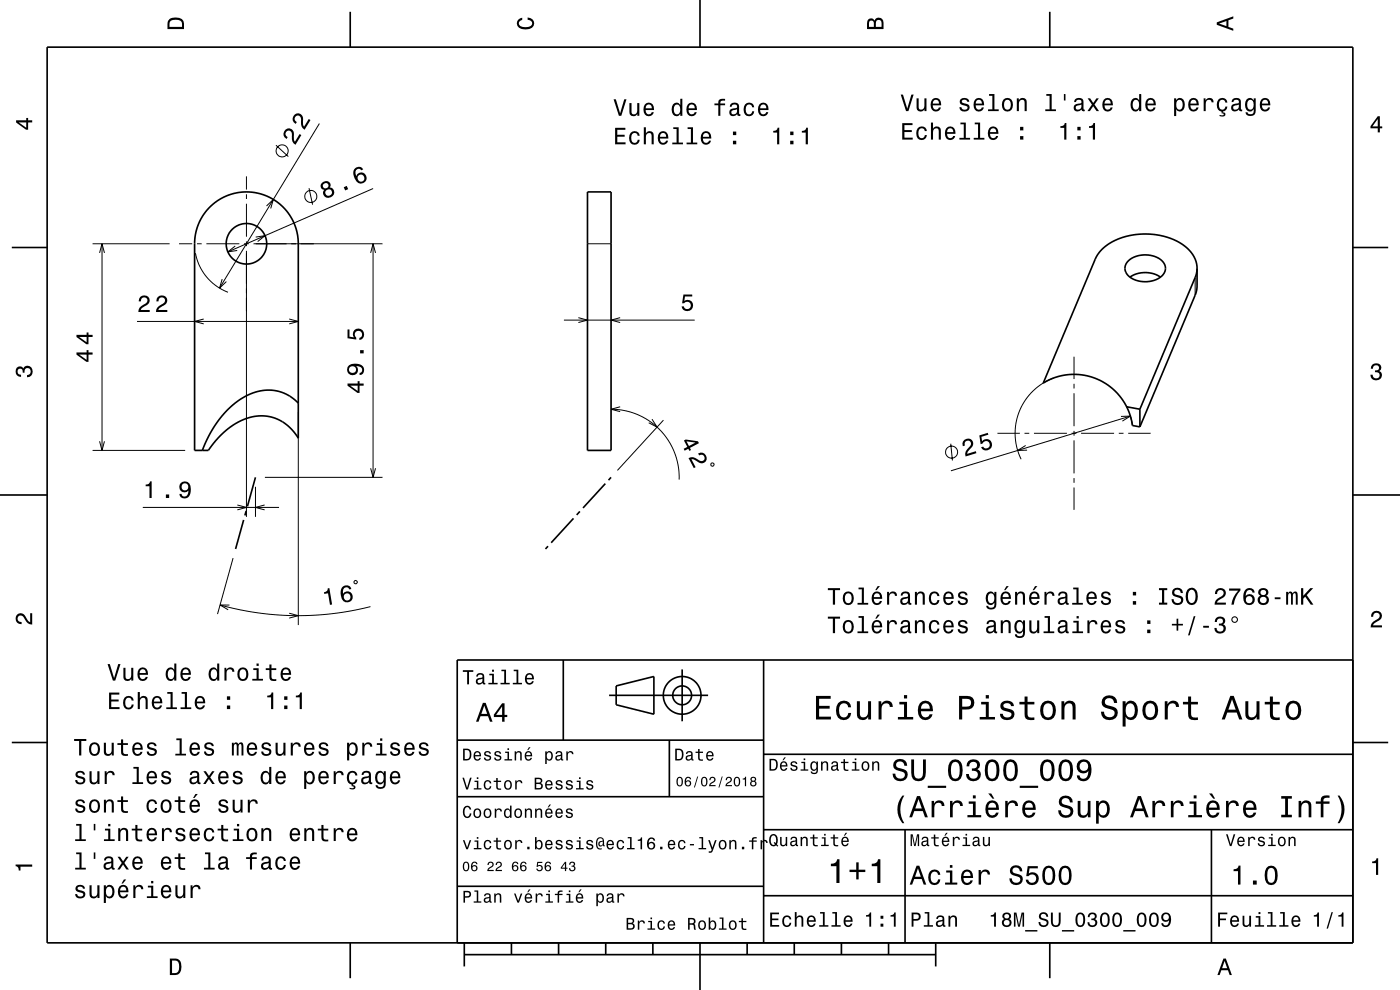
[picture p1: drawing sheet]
<svg xmlns="http://www.w3.org/2000/svg" width="297mm" height="210mm" viewBox="0 0 297 210" stroke-linecap="round" stroke-linejoin="round" font-family="sans-serif">
<g fill="none" stroke="#000" stroke-width=".21">
<path d="M52.3 37.4v2.8M58.5 30.8l2.7 2.4M65.6 39.9l.7 3.5M67.8 26.2l-21.2 34.9M79.2 40l-30.9 13.4M19.6 51.7h16.4M21.1 53.6l.5-1.9 .6 1.9M21.6 51.7v43.8M38 51.7h2.8M41.5 53.7a11 11 0 0 0 6.9 8.3M41.8 51.7h1M43.8 51.7h7"/>
<path d="M47.1 59.2l-.5 1.9 1.4-1.4M49.9 52.2l-1.6 1.2 2-.3M51.8 51.7h1M52.3 41.2v1M52.3 43.2v7M52.3 51.2v1M52.3 53.2v56.4M53.8 51.7h27.3M54.2 50.3l2-.3-1.5 1.2M56.5 43.7l1.5-1.4-.6 1.9M78.6 53.6l.5-1.9 .6 1.9M79.1 51.7v49.6"/>
<path d="M124.6 51.7h5M253.5 58.9v3.7M29.1 68.2h34.2M43.2 67.7l-1.9 .5 1.9 .5M61.4 67.7l1.9 .5-1.9 .5M119.6 67.9h27.8M122.7 67.4l1.9 .5-1.9 .5M131.6 67.4l-2 .5 2 .5M227.8 75.7v4.7M19.6 95.5h19.7M21.1 93.6l.5 1.9 .6-1.9M63.3 87.5v45.1"/>
<path d="M78.6 99.3l.5 2 .6-2M129.6 86.8l2.9 .3 2.7 .8 2.8 1.6 2.1 1.8 1.8 2.3 1.2 2.5 .8 2.9 .2 2.7M131.6 86.3l-2 .5 2 .5M138.3 88.9l1.1 1.7-1.8-.9M140.7 89.1l-9.7 10.7M150.9 98.3h.5v.5h-.5zM201.7 94.1l.3 3.6M211.6 91.9h4.7M217.3 91.9h1M217.6 94.5l-1.7 1.1 2-.1M219.3 91.9h7M223.5 80.2l-.2 .1a12.5 12.5 0 0 0-6.7 17.1"/>
<path d="M227.3 91.9h1M227.8 81.4v1M227.8 83.4v7M227.8 91.4v1M227.8 93.4v7M229.3 91.9h7M237.3 91.9h1M237.8 88.3h2l-1.7 1M239.3 91.9h4.8M239.8 88.1l.4 2.1M239.8 88.3l-38.1 11.6M30.3 107.6h28.9"/>
<path d="M49.4 118.4l-3.3 11.9M50.4 107.1l1.9 .5-1.9 .6M54.2 103.3v6.3M56.1 107.1l-1.9 .5 1.9 .6M56.2 101.3h24.9M227.8 101.4v1M227.8 103.4v4.8M46.7 128.3l4.4 1.1 3.7 .6 3.7 .4 4.2 .2 3.8-.1 4.2-.3 4-.7 3.9-.8M48.7 128.4l-2-.1 1.7 1M61.4 130.1l1.9 .5-1.9 .5M75.3 123.2l.5 .1-.2 .5-.5-.1z"/>
<circle cx="59.9" cy="32" r="1.28"/>
<circle cx="65.9" cy="41.7" r="1.28"/>
<circle cx="201.9" cy="95.9" r="1.28"/>
</g>
<g fill="none" stroke="#000" stroke-width=".35">
<path d="M10 10h277v190h-277zM74.3 2.5v7.5M148.5 0v10M222.7 2.5v7.5M2.5 52.5h7.5M44.4 44a11 11 0 0 1 12.1-2.5 11 11 0 0 1 6.8 10.2v41.2l-1.9-2.3-2.2-1.5-2.3-.8h-2.6l-2.7 .7-2.6 1.5-2.5 2.2-2.3 2.8h-2.9v-43.8a11 11 0 0 1 3.1-7.7zM124.6 40.7h5v54.8h-5zM239.4 55.3a5.5 5.5 0 0 1 7.5 .5 2.33 2.33 0 0 1-1.4 3.4 5.4 5.4 0 0 1-6.6-1.3 2.04 2.04 0 0 1 .5-2.6zM239.7 58.8a5.9 5.9 0 0 1 6.5 0M253.9 56.9a7.2 7.2 0 0 0-5-6.1l-1.8-.6-1.9-.4-2.2-.2-2 .2-1.9 .3-1.8 .6-1.6 .8-1.4 .9a6.9 6.9 0 0 0-2 2.6l-10.9 26.2a12.5 12.5 0 0 1 18.8 9.1l1.6 .3M253.9 56.9l-.4 2-11.7 27.9M253.9 56.9v4.1l-.2 1.3-11.9 28.3"/>
<path d="M287 52.5h7.5M63.3 85.5l-.9-.8-1.4-.9-1.3-.6-1.3-.3-1.5-.2-1.6 .2-1.5 .4-1.4 .6-1.3 .8-1.7 1.2-2.4 2.5-2.3 3.3-1.8 3.8M239 86.3l2.8 .5M241.8 86.8v3.8M0 105h10M51.7 110.3l-1.7 6.2M52.2 108.4l-.2 .9M54.2 101.3l-1.7 6.1M116.3 115.9l-.6 .6M121.7 110l-4.8 5.1M123 108.5l-.7 .7M128.4 102.6l-4.7 5.1"/>
<path d="M129.6 101.3l-.5 .6M287 105h10M119.5 140v17M162 140v60M287 140h-190v60M2.5 157.5h7.5M97 157h65M129.2 147.5h21M130.7 145.5l8-2v8l-8-2zM142 157v12M144.7 142v11M287 157.5h7.5"/>
<path d="M97 169h65M162 176h125M162 160h125M192 176v24M257 176v24M97 188h65M162 190h125M74.3 200v7.5M98.5 202.5h100M98.5 200v5M108.5 200v2.5M118.5 200v2.5"/>
<path d="M128.5 200v2.5M138.5 200v2.5M148.5 200v10M158.5 200v2.5M168.5 200v2.5M178.5 200v2.5M188.5 200v2.5M198.5 200v5M222.7 200v7.5"/>
<circle cx="52.3" cy="51.7" r="4.3"/>
<circle cx="144.7" cy="147.5" r="4"/>
<circle cx="144.7" cy="147.5" r="2"/>
</g>
<g fill="#000">
<path d="M36 4a2.18 2.18 0 0 0-.5 2.2h3.5v-1.2a1.43 1.43 0 0 0-1.7-1.3zM36.3 4.4a2.15 2.15 0 0 1 2.2 .3l.1 1h-2.6v-1z" fill-rule="evenodd"/>
<path d="M109.9 4.2l.9-.4v.4a.7 .7 0 0 0-.7 .5 .7 .7 0 0 0 .3 .8 1.7 1.7 0 0 0 2.5-.5 .9 .9 0 0 0-1-.8v-.5a1.24 1.24 0 0 1 1.4 1.1 1.24 1.24 0 0 1-1 1.4 2.22 2.22 0 0 1-2.5-.7l-.2-.5z" fill-rule="evenodd"/>
<path d="M184.2 4.2l-.3 .7v1.3h3.5v-1.3a.98 .98 0 0 0-.7-1.1 .98 .98 0 0 0-1.2 .6 .84 .84 0 0 0-1.3-.2zM184.5 4.5a.54 .54 0 0 1 .6-.1 .54 .54 0 0 1 .3 .6v.7h-1zM185.9 4.4a.62 .62 0 0 1 .8-.1 .62 .62 0 0 1 .3 .6v.8h-1.2z" fill-rule="evenodd"/>
<path d="M258.1 4.7v.6l3.5 1.2v-.4l-1-.4v-1.4l1-.4v-.4zM258.6 5l1.6-.5v1z" fill-rule="evenodd"/>
<path d="M3.4 25.5v.5l2.1 1.5h.5v-1.5h.8v-.5h-.8v-.5h-.4v.5zM4 26h1.6v1.1z" fill-rule="evenodd"/>
<path d="M60.6 27.5a1.16 1.16 0 0 0 .2 2l.2-.4a.7 .7 0 0 1-.4-.9 .7 .7 0 0 1 .9-.5 .7 .7 0 0 1 .4 .9 1.8 1.8 0 0 0 .8 2.1l1.2-2-.3-.3-1 1.7a2.22 2.22 0 0 1-.3-1.9 1.07 1.07 0 0 0-1.7-.7zM62.6 24.3a1.16 1.16 0 0 0 .1 2l.3-.4a.71 .71 0 0 1-.5-.9 .71 .71 0 0 1 .9-.5 .71 .71 0 0 1 .5 .9 1.8 1.8 0 0 0 .7 2.1l1.3-2-.4-.3-1 1.7a2.23 2.23 0 0 1-.2-1.9 1.08 1.08 0 0 0-1.7-.7z" fill-rule="evenodd"/>
<path d="M130.5 27.1v3.5h2.2v-.4h-1.7v-1.2h1.5v-.4h-1.5v-1.1h1.7v-.4zM133.8 28.2a1.53 1.53 0 0 0 .8 2.5 1.05 1.05 0 0 0 1.1-1.1h-.4a.67 .67 0 0 1-.6 .7 .67 .67 0 0 1-.7-.6 1.11 1.11 0 0 1 .6-1.5 .59 .59 0 0 1 .7 .6h.4a1.09 1.09 0 0 0-.8-1 1.09 1.09 0 0 0-1.1 .4zM136.6 27v3.6h.4v-1.5a.63 .63 0 0 1 .5-.9 .63 .63 0 0 1 .7 .7v1.7h.5v-1.8a.88 .88 0 0 0-.6-.9 .88 .88 0 0 0-1.1 .4v-1.3zM139.8 28.2a1.54 1.54 0 0 0 .8 2.5 1.06 1.06 0 0 0 1.1-.9h-.4l-.2 .4-.4 .1a.76 .76 0 0 1-.7-.9h1.8a1.16 1.16 0 0 0-.5-1.4 1.16 1.16 0 0 0-1.5 .2zM140.2 28.4a.66 .66 0 0 1 .8-.1 .66 .66 0 0 1 .3 .7h-1.3zM142.8 27v.4h.7v2.8h-.9v.4h2.3v-.4h-.9v-3.2zM145.9 27v.4h.7v2.8h-.9v.4h2.2v-.4h-.9v-3.2zM149 28.2a1.54 1.54 0 0 0 .8 2.5 1.06 1.06 0 0 0 1-.9h-.4l-.2 .4-.4 .1a.76 .76 0 0 1-.7-.9h1.8a1.17 1.17 0 0 0-.5-1.4 1.17 1.17 0 0 0-1.4 .2zM149.3 28.4a.66 .66 0 0 1 .8-.1 .66 .66 0 0 1 .3 .7h-1.3zM155.5 29.9v.7h.7v-.7zM155.5 27.9v.8h.7v-.8z" fill-rule="evenodd"/>
<path d="M130.2 21.1l1.1 3.5h.5l1.1-3.5h-.5l-.8 2.9-1-2.9zM133.5 21.9v1.7a.89 .89 0 0 0 .6 1 .89 .89 0 0 0 1.1-.4v.4h.4v-2.7h-.4v1.5a.65 .65 0 0 1-.4 .8 .65 .65 0 0 1-.8-.3v-2zM136.8 22.1a1.54 1.54 0 0 0 .8 2.6 1.06 1.06 0 0 0 1.1-.9h-.4l-.3 .3-.3 .2a.76 .76 0 0 1-.7-1h1.7a1.17 1.17 0 0 0-.4-1.3 1.17 1.17 0 0 0-1.5 .1zM137.2 22.4a.66 .66 0 0 1 .8-.2 .66 .66 0 0 1 .3 .8h-1.3zM142.8 22.1a1.57 1.57 0 0 0 .7 2.6l.5-.2 .3-.3v.4h.5v-3.7h-.5v1.4a.89 .89 0 0 0-1.5-.2zM143.1 22.4a.62 .62 0 0 1 .7-.2 .62 .62 0 0 1 .5 .6 1.11 1.11 0 0 1-.7 1.5 1.19 1.19 0 0 1-.5-1.9zM145.9 22.1a1.54 1.54 0 0 0 .8 2.6 1.05 1.05 0 0 0 1.1-.9h-.4l-.3 .3-.3 .2a.75 .75 0 0 1-.7-1h1.7a1.16 1.16 0 0 0-.4-1.3 1.16 1.16 0 0 0-1.5 .1zM146.3 22.4a.66 .66 0 0 1 .8-.2 .66 .66 0 0 1 .3 .8h-1.3zM151.6 21.9v.4h.8v2.3h.4v-2.3h1v-.4h-1l.1-.3 .3-.2h.6v-.4a1.04 1.04 0 0 0-1.4 .7v.2zM155.1 22l-.3 .6h.4a.55 .55 0 0 1 .7-.5 .55 .55 0 0 1 .4 .8h-.2a1 1 0 0 0-1.1 .3 1 1 0 0 0-.2 1 .94 .94 0 0 0 1.6 0l.1 .3 .6 .1v-.4h-.3v-.2v-1.4a1.02 1.02 0 0 0-.7-.8 1.02 1.02 0 0 0-1 .2zM155.3 23.5l1.1-.3a.77 .77 0 0 1-.2 .9 .77 .77 0 0 1-.9 .1l-.1-.4zM158.1 22.1a1.53 1.53 0 0 0 .8 2.6 1.05 1.05 0 0 0 1.1-1.1h-.4a.67 .67 0 0 1-.7 .7 .67 .67 0 0 1-.7-.6 1.12 1.12 0 0 1 .7-1.5 .6 .6 0 0 1 .7 .6h.4a1.09 1.09 0 0 0-.8-1 1.09 1.09 0 0 0-1.1 .3zM161.1 22.1a1.54 1.54 0 0 0 .8 2.6 1.06 1.06 0 0 0 1.1-.9h-.5l-.2 .3-.4 .2a.75 .75 0 0 1-.6-1h1.7a1.16 1.16 0 0 0-.5-1.3 1.16 1.16 0 0 0-1.4 .1zM161.4 22.4a.66 .66 0 0 1 .8-.2 .66 .66 0 0 1 .4 .8h-1.3z" fill-rule="evenodd"/>
<path d="M164 27.8v.3h.9v2.5h.4v-3.5h-.3a.77 .77 0 0 1-1 .7zM167.6 29.9v.7h.7v-.7zM167.6 27.9v.8h.7v-.8zM170.1 27.8v.3h.8v2.5h.5v-3.5h-.4a.77 .77 0 0 1-.9 .7z" fill-rule="evenodd"/>
<path d="M191.4 26.1v3.5h2.2v-.4h-1.7v-1.2h1.5v-.4h-1.5v-1.1h1.7v-.4zM194.7 27.2a1.53 1.53 0 0 0 .8 2.5 1.06 1.06 0 0 0 1.1-1.1h-.4a.67 .67 0 0 1-.6 .7 .67 .67 0 0 1-.7-.6 1.11 1.11 0 0 1 .6-1.5 .6 .6 0 0 1 .7 .6h.4a1.09 1.09 0 0 0-.7-1 1.09 1.09 0 0 0-1.2 .4zM197.5 26v3.6h.4v-1.5a.63 .63 0 0 1 .4-.8 .63 .63 0 0 1 .8 .3l.1 2h.4v-1.8a.88 .88 0 0 0-.6-.9 .88 .88 0 0 0-1.1 .4v-1.3zM200.8 27.2a1.54 1.54 0 0 0 .8 2.5 1.06 1.06 0 0 0 1-.9h-.4l-.2 .4-.4 .1a.76 .76 0 0 1-.7-.9h1.8a1.16 1.16 0 0 0-.5-1.4 1.16 1.16 0 0 0-1.4 .2zM201.1 27.4a.66 .66 0 0 1 .8-.1 .66 .66 0 0 1 .3 .7h-1.3zM203.8 26v.4h.6v2.8h-.9v.4h2.3v-.4h-.9v-3.2zM206.8 26v.4h.7v2.8h-.9v.4h2.2v-.4h-.9v-3.2zM209.9 27.2a1.55 1.55 0 0 0 .8 2.5 1.06 1.06 0 0 0 1.1-.9h-.5l-.2 .4-.4 .1a.76 .76 0 0 1-.7-.9h1.8a1.17 1.17 0 0 0-.5-1.4 1.17 1.17 0 0 0-1.4 .2zM210.2 27.4a.66 .66 0 0 1 .8-.1 .66 .66 0 0 1 .3 .7h-1.3zM216.4 28.9v.7h.7v-.7zM216.4 26.9v.8h.7v-.8z" fill-rule="evenodd"/>
<path d="M191.1 20.1l1.1 3.5h.5l1.1-3.5h-.5l-.8 2.9-.9-2.9zM194.4 20.9v1.7a.89 .89 0 0 0 .7 1 .89 .89 0 0 0 1-.4v.4h.4v-2.7h-.4v1.5a.65 .65 0 0 1-.4 .8 .65 .65 0 0 1-.8-.3v-2zM197.7 21.1a1.54 1.54 0 0 0 .8 2.6 1.06 1.06 0 0 0 1.1-.9h-.4l-.3 .3-.3 .2a.76 .76 0 0 1-.7-1h1.8a1.17 1.17 0 0 0-.5-1.3 1.17 1.17 0 0 0-1.5 .1zM198.1 21.4a.66 .66 0 0 1 .8-.2 .66 .66 0 0 1 .3 .8h-1.3zM203.9 21a.76 .76 0 0 0-.3 .8 .76 .76 0 0 0 .8 .5l.8 .4a.63 .63 0 0 1-.6 .6 .63 .63 0 0 1-.6-.6h-.5a1.07 1.07 0 0 0 1.2 1 1.07 1.07 0 0 0 .9-1.2l-.4-.4-1.1-.3a.54 .54 0 0 1 .5-.7 .54 .54 0 0 1 .6 .5h.4a1.03 1.03 0 0 0-.7-.9 1.03 1.03 0 0 0-1 .3zM206.8 21.1a1.54 1.54 0 0 0 .8 2.6 1.05 1.05 0 0 0 1.1-.9h-.4l-.2 .3-.4 .2a.76 .76 0 0 1-.7-1h1.8a1.16 1.16 0 0 0-.5-1.3 1.16 1.16 0 0 0-1.5 .1zM207.2 21.4a.66 .66 0 0 1 .8-.2 .66 .66 0 0 1 .3 .8h-1.3zM209.8 19.9v.4h.7v2.9h-.9v.4h2.3v-.4h-.9v-3.3zM212.9 21.1a1.53 1.53 0 0 0 .8 2.6 1.48 1.48 0 0 0 1.2-1.5 1.48 1.48 0 0 0-1.2-1.4l-.5 .1zM213.2 21.4a.67 .67 0 0 1 .7-.2 .67 .67 0 0 1 .5 .6 1.11 1.11 0 0 1-.7 1.5 1.17 1.17 0 0 1-.5-1.9zM215.7 20.9v2.7h.5v-1.6a.63 .63 0 0 1 .3-.8 .63 .63 0 0 1 .8 .4l.1 2h.4v-1.8a.89 .89 0 0 0-.6-1 .89 .89 0 0 0-1.1 .5v-.4zM222 19.9v.4h.7v2.9h-1v.4h2.3v-.4h-.9v-3.3zM225.7 19.9v1.4h.3v-1.4zM228.1 21l-.2 .6h.4a.55 .55 0 0 1 .7-.5 .55 .55 0 0 1 .3 .8h-.2a1 1 0 0 0-1 .3 1 1 0 0 0-.3 1 .93 .93 0 0 0 1.7 0l.1 .3 .5 .1v-.4h-.2v-1.6a1.02 1.02 0 0 0-.7-.8 1.02 1.02 0 0 0-1.1 .2zM228.3 22.5l1.1-.3a.77 .77 0 0 1-.2 .9 .77 .77 0 0 1-.9 .1zM230.7 20.9l.9 1.3-.9 1.4h.5l.7-1.1 .7 1.1h.6l-1-1.4 .9-1.3h-.5l-.7 .9-.6-.9zM234.2 21.1a1.54 1.54 0 0 0 .8 2.6 1.06 1.06 0 0 0 1-.9h-.4l-.2 .3-.4 .2a.76 .76 0 0 1-.7-1h1.8a1.17 1.17 0 0 0-.5-1.3 1.17 1.17 0 0 0-1.4 .1zM234.5 21.4a.66 .66 0 0 1 .8-.2 .66 .66 0 0 1 .3 .8h-1.3zM240.1 21.1a1.58 1.58 0 0 0 .8 2.6l.4-.2 .4-.3v.4h.4v-3.7h-.4v1.4a.89 .89 0 0 0-1.6-.2zM240.5 21.4a.62 .62 0 0 1 .7-.2 .62 .62 0 0 1 .4 .6 1.12 1.12 0 0 1-.6 1.5 1.19 1.19 0 0 1-.5-1.9zM243.3 21.1a1.54 1.54 0 0 0 .8 2.6 1.06 1.06 0 0 0 1.1-.9h-.5l-.2 .3-.4 .2a.76 .76 0 0 1-.7-1h1.8a1.17 1.17 0 0 0-.5-1.3 1.17 1.17 0 0 0-1.4 .1zM243.6 21.4a.66 .66 0 0 1 .8-.2 .66 .66 0 0 1 .3 .8h-1.3zM249.1 20.9v3.7h.4v-1.4a.93 .93 0 0 0 1 .5 .93 .93 0 0 0 .8-.9 1.5 1.5 0 0 0-1-2l-.4 .1-.4 .4v-.4zM249.7 21.4a.63 .63 0 0 1 .7-.2 .63 .63 0 0 1 .4 .6 1.13 1.13 0 0 1-.6 1.5 1.18 1.18 0 0 1-.5-1.9zM252.4 21.1a1.54 1.54 0 0 0 .8 2.6 1.06 1.06 0 0 0 1.1-.9h-.5l-.2 .3-.4 .2a.76 .76 0 0 1-.7-1h1.8a1.16 1.16 0 0 0-.5-1.3 1.16 1.16 0 0 0-1.4 .1zM252.7 21.4a.66 .66 0 0 1 .8-.2 .66 .66 0 0 1 .3 .8h-1.3zM255.3 20.9v2.7h.5v-1.6a.66 .66 0 0 1 .3-.8 .66 .66 0 0 1 .9 .3v.2h.5a.89 .89 0 0 0-.7-.9 .89 .89 0 0 0-1.1 .5v-.4zM259.2 23.6v.5h.3l.1 .2-.3 .2-.6-.1v.2l.7 .1a.48 .48 0 0 0 .5-.2 .48 .48 0 0 0-.1-.6l-.4-.1v-.2zM258.4 21.1a1.53 1.53 0 0 0 .9 2.6 1.06 1.06 0 0 0 1.1-1.1h-.4a.67 .67 0 0 1-.7 .7 .67 .67 0 0 1-.7-.6 1.12 1.12 0 0 1 .7-1.5 .6 .6 0 0 1 .6 .6h.5a1.09 1.09 0 0 0-.8-1 1.09 1.09 0 0 0-1.2 .3zM261.5 21l-.2 .6h.4a.55 .55 0 0 1 .6-.5 .55 .55 0 0 1 .4 .8h-.2a1 1 0 0 0-1 .3 1 1 0 0 0-.3 1 .93 .93 0 0 0 1.7 0l.1 .3 .5 .1v-.4h-.2l-.1-.2v-1.4a1.01 1.01 0 0 0-.6-.8 1.01 1.01 0 0 0-1.1 .2zM261.7 22.5l1.1-.3a.77 .77 0 0 1-.2 .9 .77 .77 0 0 1-.9 .1l-.1-.4zM264.4 21.1a1.58 1.58 0 0 0 .8 2.6l.4-.2 .4-.3a.73 .73 0 0 1-.3 1 .73 .73 0 0 1-1-.4h-.5a1.1 1.1 0 0 0 1.3 .9 1.1 1.1 0 0 0 .9-1.3v-2.5h-.4v.4l-.4-.4a.9 .9 0 0 0-1.2 .2zM264.8 21.4a.63 .63 0 0 1 .7-.2 .63 .63 0 0 1 .4 .6 1.11 1.11 0 0 1-.6 1.5 1.19 1.19 0 0 1-.5-1.9zM267.6 21.1a1.54 1.54 0 0 0 .8 2.6 1.06 1.06 0 0 0 1-.9h-.4l-.2 .3-.4 .2a.76 .76 0 0 1-.7-1h1.8a1.16 1.16 0 0 0-.5-1.3 1.16 1.16 0 0 0-1.4 .1zM267.9 21.4a.66 .66 0 0 1 .8-.2 .66 .66 0 0 1 .3 .8h-1.3z" fill-rule="evenodd"/>
<path d="M225 26.8v.3h.8v2.5h.4v-3.5h-.3a.77 .77 0 0 1-.9 .7zM228.6 28.9v.7h.6v-.7zM228.6 26.9v.8h.6v-.8zM231 26.8v.3h.8v2.5h.5v-3.5h-.3a.77 .77 0 0 1-1 .7z" fill-rule="evenodd"/>
<path d="M292.3 24.7l-1.6 2.1v.4h1.6v.9h.4v-.9h.5v-.4h-.5v-2.1zM292.3 25.2v1.6h-1.1z" fill-rule="evenodd"/>
<path d="M68.3 38.8a.84 .84 0 0 0-.3 .9 .84 .84 0 0 0 .8 .6 1.11 1.11 0 0 0 .2 1.6 1.11 1.11 0 0 0 1.6-.3 1.03 1.03 0 0 0 .3-1.1 1.03 1.03 0 0 0-1-.7 .89 .89 0 0 0 0-1.2 .89 .89 0 0 0-1.2-.1zM69 40.9a.71 .71 0 0 1 1.4 0 .71 .71 0 0 1-1.4 0zM68.5 39.4a.6 .6 0 0 1 1.2 0 .6 .6 0 0 1-1.2 0zM72.9 39.7l.3 .7 .7-.3-.3-.7zM75.2 35.8a2.24 2.24 0 0 0 1.3 3.2 1.16 1.16 0 0 0 1.3-1 1.16 1.16 0 0 0-.8-1.3 1.16 1.16 0 0 0-1.4 .7 1.03 1.03 0 0 1 .2-1.5 .59 .59 0 0 1 .8 .2l.5-.2a1.1 1.1 0 0 0-1.9-.1zM75.8 37.8a.75 .75 0 0 1 1.5 0 .75 .75 0 0 1-1.5 0z" fill-rule="evenodd"/>
<path d="M16.2 74.8v.4l2.1 1.6h.5v-1.6h.8v-.4h-.8v-.5h-.4v.5zM16.8 75.2h1.6v1.1zM16.2 71v.5l2.1 1.5h.5v-1.5h.8v-.5h-.8v-.5h-.4v.5zM16.8 71.5h1.6v1.1z" fill-rule="evenodd"/>
<path d="M29.7 63l-.3 .9h.5a.71 .71 0 0 1 .5-.8 .71 .71 0 0 1 .9 .5 .71 .71 0 0 1-.5 .9 1.79 1.79 0 0 0-1.4 1.7h2.4v-.4h-1.9a2.22 2.22 0 0 1 1.4-1.2 1.13 1.13 0 0 0 .1-1.7 1.13 1.13 0 0 0-1.7 .1zM33.5 63l-.3 .9h.4a.71 .71 0 0 1 .5-.8 .71 .71 0 0 1 .9 .5 .71 .71 0 0 1-.5 .9 1.79 1.79 0 0 0-1.4 1.7h2.4v-.4h-1.9a2.22 2.22 0 0 1 1.5-1.2 1.13 1.13 0 0 0 .1-1.7 1.13 1.13 0 0 0-1.7 .1z" fill-rule="evenodd"/>
<path d="M145 62.5h1.9v.4h-1.6l-.1 .9a1.21 1.21 0 0 1 1.7 .6 1.21 1.21 0 0 1-.8 1.6 1.21 1.21 0 0 1-1.5-1h.5a.8 .8 0 0 0 1.2 .4 .8 .8 0 0 0 0-1.3 .8 .8 0 0 0-1.2 .2h-.4z" fill-rule="evenodd"/>
<path d="M291.1 77.4a1.08 1.08 0 0 1 1.4-.2 1.08 1.08 0 0 1 .4 1.2l-.3 .3a1.06 1.06 0 0 1 .5 1.3 1.06 1.06 0 0 1-1.2 .7 1.1 1.1 0 0 1-1.2-1.2h.5a.71 .71 0 0 0 1 .8 .71 .71 0 0 0 .1-1.3h-.6v-.4a.61 .61 0 0 0 .8-.3 .61 .61 0 0 0-.2-.8 .61 .61 0 0 0-.9 .2l-.1 .5h-.5z" fill-rule="evenodd"/>
<path d="M3.6 78a.86 .86 0 0 1 1.4 .2 1.06 1.06 0 0 1 1.2-.6 1.06 1.06 0 0 1 .7 1.2 1.1 1.1 0 0 1-1.2 1.2v-.4a.71 .71 0 0 0 .8-1 .71 .71 0 0 0-1.3-.1v.6h-.4a.61 .61 0 0 0-.3-.8 .61 .61 0 0 0-.8 .2 .61 .61 0 0 0 .2 .8l.6 .2v.4a1.15 1.15 0 0 1-1.2-.6 1.15 1.15 0 0 1 .3-1.3z" fill-rule="evenodd"/>
<path d="M73.7 81.4v.4l2.1 1.6h.5v-1.6h.8v-.4h-.8v-.5h-.4v.5zM74.3 81.8h1.6v1.1zM74 77.5a1.18 1.18 0 0 0-.3 1.5 1.18 1.18 0 0 0 1.6 .5 1.18 1.18 0 0 0 .6-1.5l-.3-.4a1.02 1.02 0 0 1 1.2 .9 .56 .56 0 0 1-.5 .6v.5a1.18 1.18 0 0 0 .9-1.3 1.18 1.18 0 0 0-1.1-1.1 2.92 2.92 0 0 0-2.1 .3zM74 78.4a.75 .75 0 0 1 1.5 0 .75 .75 0 0 1-1.5 0zM76.4 74.3v.7h.7v-.7zM73.7 69.9v1.9l1.9 .2v-.4a.8 .8 0 0 1-.3-1.2 .8 .8 0 0 1 1.3 .1 .8 .8 0 0 1-.4 1.2v.4a1.21 1.21 0 0 0 1.1-1.5 1.21 1.21 0 0 0-1.7-.8 1.21 1.21 0 0 0-.5 1.8l-1-.2v-1.5z" fill-rule="evenodd"/>
<path d="M145.1 93.4l.7 1.4-.8 .4 .2 .4 .8-.4 .2 .4 .4-.1-.2-.5 1.9-1-.2-.4-2.6-.4zM145.6 93.6l1.9 .3-1.3 .7zM146.1 97.2l1.1 2.1 .4-.2-.9-1.7a2.23 2.23 0 0 1 1.7 .8 1.14 1.14 0 0 0 1.5-1.3 1.14 1.14 0 0 0-1.8-.7l.2 .4a.7 .7 0 0 1 1 .1 .7 .7 0 0 1 0 1 .7 .7 0 0 1-1-.1 1.8 1.8 0 0 0-2.2-.4z" fill-rule="evenodd"/>
<path d="M204.6 93.3a1.16 1.16 0 0 0-.3 1.4l.4-.2a.7 .7 0 0 1 .2-.9 .7 .7 0 0 1 1 .2 .7 .7 0 0 1-.2 1 1.8 1.8 0 0 0-.9 2l2.3-.7-.1-.4-1.8 .6a2.2 2.2 0 0 1 1.1-1.6 1.11 1.11 0 0 0-.2-1.5 1.11 1.11 0 0 0-1.5 .1zM207.8 92.4l.2 1.8 .4-.1a.8 .8 0 0 1 1.1-.6 .8 .8 0 0 1 .3 1.2 .8 .8 0 0 1-1.2 0l-.5 .2a1.21 1.21 0 0 0 1.8 .5 1.21 1.21 0 0 0 .3-1.8 1.21 1.21 0 0 0-1.9 0l-.1-.9 1.5-.5-.2-.4z" fill-rule="evenodd"/>
<path d="M30.9 102.8v.3h.8v2.5h.5v-3.5h-.4a.77 .77 0 0 1-.9 .7zM35.2 104.9v.7h.7v-.7zM38.4 102.4a1.15 1.15 0 0 0-.1 1.7 1.15 1.15 0 0 0 1.7 0 1.02 1.02 0 0 1-.8 1.2 .56 .56 0 0 1-.7-.5h-.4a1.18 1.18 0 0 0 1.2 .9 1.18 1.18 0 0 0 1.1-1.1 1.77 1.77 0 0 0-1.2-2.5zM38.5 103.3a.75 .75 0 0 1 1.5 0 .75 .75 0 0 1-1.5 0z" fill-rule="evenodd"/>
<path d="M3.6 130.4a1.22 1.22 0 0 1 2 .7l.4 .6 .4 .3v-1.9h.4v2.4a1.8 1.8 0 0 1-1.7-1.4 .71 .71 0 0 0-.9-.5 .71 .71 0 0 0-.5 .8 .71 .71 0 0 0 .9 .5v.5a1.18 1.18 0 0 1-1.2-.7 1.18 1.18 0 0 1 .2-1.3z" fill-rule="evenodd"/>
<path d="M69.5 124.8a.77 .77 0 0 1-.8 .8l.1 .4 .8-.2 .4 2.5 .5-.1-.6-3.4zM72.6 124.6a2.39 2.39 0 0 0 .7 3.2 1.16 1.16 0 0 0 1.4-.6 1.16 1.16 0 0 0-.4-1.5 1.16 1.16 0 0 0-1.5 .3 1.02 1.02 0 0 1 .6-1.4 .57 .57 0 0 1 .7 .4h.4a1.11 1.11 0 0 0-.8-.8 1.11 1.11 0 0 0-1.1 .4zM72.9 126.6a.75 .75 0 0 1 1.5 0 .75 .75 0 0 1-1.5 0z" fill-rule="evenodd"/>
<path d="M175.6 124.8v.4h1.1v3.1h.5v-3.1h1v-.4zM179.1 125.8a1.53 1.53 0 0 0 .9 2.6 1.48 1.48 0 0 0 1.1-1.5 1.48 1.48 0 0 0-1.1-1.4l-.5 .1zM179.4 126.1a.67 .67 0 0 1 .7-.2 .67 .67 0 0 1 .5 .5 1.11 1.11 0 0 1-.6 1.6 1.17 1.17 0 0 1-.6-1.9zM182.1 124.6v.4h.7v2.9h-.9v.4h2.3v-.4h-.9v-3.3zM186.2 124.3l-.5 .9h.3l.7-.9zM185.2 125.8a1.54 1.54 0 0 0 .8 2.6 1.05 1.05 0 0 0 1.1-.9h-.4l-.3 .3-.3 .2a.76 .76 0 0 1-.7-1h1.7a1.16 1.16 0 0 0-.4-1.3 1.16 1.16 0 0 0-1.5 .1zM185.6 126.1a.66 .66 0 0 1 .8-.2 .66 .66 0 0 1 .3 .8h-1.3zM188.2 125.6v2.7h.4v-1.6a.66 .66 0 0 1 .4-.8 .66 .66 0 0 1 .8 .3l.1 .2h.4a.89 .89 0 0 0-.7-.9 .89 .89 0 0 0-1 .5v-.4zM191.3 125.7l-.2 .6h.4a.55 .55 0 0 1 .7-.5 .55 .55 0 0 1 .3 .8h-.2a1 1 0 0 0-1 .2 1 1 0 0 0-.3 1.1 .93 .93 0 0 0 1.7 0l.1 .3 .5 .1v-.4h-.2v-1.6a1.02 1.02 0 0 0-1.8-.6zM191.5 127.2l1.1-.3a.77 .77 0 0 1-.2 .9 .77 .77 0 0 1-.9 0zM194.1 125.6v2.7h.4v-1.6a.63 .63 0 0 1 .6-.9 .63 .63 0 0 1 .6 .8v1.7h.5v-1.8a.89 .89 0 0 0-.6-1 .89 .89 0 0 0-1.1 .5v-.4zM197.4 125.8a1.53 1.53 0 0 0 .8 2.6 1.06 1.06 0 0 0 1.1-1.1h-.4a.67 .67 0 0 1-.7 .7 .67 .67 0 0 1-.7-.6 1.12 1.12 0 0 1 .7-1.6 .6 .6 0 0 1 .7 .6h.4a1.09 1.09 0 0 0-.8-.9 1.09 1.09 0 0 0-1.1 .3zM200.4 125.8a1.54 1.54 0 0 0 .8 2.6 1.05 1.05 0 0 0 1.1-.9h-.5l-.2 .3-.4 .2a.76 .76 0 0 1-.6-1h1.7a1.16 1.16 0 0 0-.5-1.3 1.16 1.16 0 0 0-1.4 .1zM200.7 126.1a.66 .66 0 0 1 .8-.2 .66 .66 0 0 1 .4 .8h-1.3zM203.5 125.7a.76 .76 0 0 0-.2 .8 .76 .76 0 0 0 .7 .5l.9 .4a.63 .63 0 0 1-.6 .6 .63 .63 0 0 1-.7-.6h-.4a1.07 1.07 0 0 0 1.2 .9 1.07 1.07 0 0 0 .9-1.2l-.4-.3-1.1-.3a.54 .54 0 0 1 .4-.7 .54 .54 0 0 1 .6 .5h.5a1.03 1.03 0 0 0-.7-.9 1.03 1.03 0 0 0-1.1 .3zM209.4 125.8a1.58 1.58 0 0 0 .8 2.6l.4-.2 .4-.4a.73 .73 0 0 1-.4 1 .73 .73 0 0 1-1-.3h-.4a1.1 1.1 0 0 0 1.3 .8 1.1 1.1 0 0 0 .9-1.2v-2.5h-.4v.4l-.4-.4a.91 .91 0 0 0-1.2 .2zM209.7 126.1a.63 .63 0 0 1 .7-.2 .63 .63 0 0 1 .5 .6 1.11 1.11 0 0 1-.7 1.5 1.2 1.2 0 0 1-.5-1.9zM213.5 124.3l-.5 .9h.3l.7-.9zM212.5 125.8a1.54 1.54 0 0 0 .8 2.6 1.06 1.06 0 0 0 1.1-.9h-.4l-.2 .3-.4 .2a.76 .76 0 0 1-.7-1h1.8a1.17 1.17 0 0 0-.5-1.3 1.17 1.17 0 0 0-1.5 .1zM212.9 126.1a.66 .66 0 0 1 .8-.2 .66 .66 0 0 1 .3 .8h-1.3zM215.3 125.6v2.7h.5v-1.6a.63 .63 0 0 1 .4-.8 .63 .63 0 0 1 .8 .4v2h.4v-1.8a.89 .89 0 0 0-.6-1 .89 .89 0 0 0-1 .5v-.4zM219.6 124.3l-.5 .9h.3l.7-.9zM218.6 125.8a1.55 1.55 0 0 0 .8 2.6 1.06 1.06 0 0 0 1.1-.9h-.4l-.3 .3-.3 .2a.76 .76 0 0 1-.7-1h1.7a1.17 1.17 0 0 0-.4-1.3 1.17 1.17 0 0 0-1.5 .1zM219 126.1a.66 .66 0 0 1 .8-.2 .66 .66 0 0 1 .3 .8h-1.3zM221.6 125.6v2.7h.4v-1.6a.66 .66 0 0 1 .4-.8 .66 .66 0 0 1 .8 .3l.1 .2h.4a.89 .89 0 0 0-.7-.9 .89 .89 0 0 0-1 .5v-.4zM224.7 125.7l-.2 .6h.4a.55 .55 0 0 1 .6-.5 .55 .55 0 0 1 .4 .8h-.2a1 1 0 0 0-1 .2 1 1 0 0 0-.3 1.1 .93 .93 0 0 0 1.7 0l.1 .3 .5 .1v-.4h-.2v-1.6a1.02 1.02 0 0 0-1.8-.6zM224.9 127.2l1.1-.3a.77 .77 0 0 1-.2 .9 .77 .77 0 0 1-.9 0l-.1-.3zM227.7 124.6v.4h.7v2.9h-.9v.4h2.2v-.4h-.9v-3.3zM230.8 125.8a1.54 1.54 0 0 0 .8 2.6 1.05 1.05 0 0 0 1-.9h-.4l-.2 .3-.4 .2a.76 .76 0 0 1-.7-1h1.8a1.16 1.16 0 0 0-.5-1.3 1.16 1.16 0 0 0-1.4 .1zM231.1 126.1a.66 .66 0 0 1 .8-.2 .66 .66 0 0 1 .3 .8h-1.3zM233.8 125.7a.76 .76 0 0 0-.2 .8 .76 .76 0 0 0 .7 .5l.9 .4a.63 .63 0 0 1-.6 .6 .63 .63 0 0 1-.6-.6h-.5a1.07 1.07 0 0 0 1.2 .9 1.07 1.07 0 0 0 .9-1.2l-.4-.3-1.1-.3a.54 .54 0 0 1 .5-.7 .54 .54 0 0 1 .6 .5h.4a1.03 1.03 0 0 0-.7-.9 1.03 1.03 0 0 0-1.1 .3zM240.3 127.5v.8h.7v-.8zM240.3 125.6v.7h.7v-.7zM245.9 124.8v.4h.6v2.6h-.6v.5h1.7v-.5h-.6v-2.6h.6v-.4zM248.9 125a.96 .96 0 0 0-.2 1 .96 .96 0 0 0 .9 .6 .77 .77 0 0 1 .9 1 .83 .83 0 0 1-.9 .3 .83 .83 0 0 1-.6-.8h-.5a1.21 1.21 0 0 0 1.5 1.3 1.21 1.21 0 0 0 .8-1.8l-.8-.3a.71 .71 0 0 1-.9-.7 .7 .7 0 0 1 .8-.5 .7 .7 0 0 1 .6 .7h.4a1.16 1.16 0 0 0-.7-1.1 1.16 1.16 0 0 0-1.3 .3zM251.9 125.1a2.53 2.53 0 0 0 .4 3.1 1.21 1.21 0 0 0 1.7-.9 1.94 1.94 0 0 0-.9-2.6l-.8 .1zM252.5 125.2l.3-.1a1.7 1.7 0 0 1 .3 2.7l-.3 .1a1.69 1.69 0 0 1-.3-2.7zM258.1 125.1l-.4 .9h.5a.71 .71 0 0 1 .5-.8 .71 .71 0 0 1 .9 .5 .71 .71 0 0 1-.5 .8 1.8 1.8 0 0 0-1.4 1.8h2.4v-.5h-1.9a2.23 2.23 0 0 1 1.4-1.1 1.13 1.13 0 0 0 .1-1.7 1.13 1.13 0 0 0-1.6 .1zM260.7 124.8v.5h2a5.2 5.2 0 0 0-1.5 3h.5a5.3 5.3 0 0 1 1.4-3v-.5zM264.3 125a2.39 2.39 0 0 0 .2 3.3 1.16 1.16 0 0 0 1.5-.4 1.16 1.16 0 0 0-.2-1.5 1.16 1.16 0 0 0-1.6 0 1.02 1.02 0 0 1 .9-1.3 .58 .58 0 0 1 .6 .6h.5a1.12 1.12 0 0 0-.8-.9 1.12 1.12 0 0 0-1.1 .2zM264.2 127.2a.75 .75 0 0 1 1.5 0 .75 .75 0 0 1-1.5 0zM267.2 125a.83 .83 0 0 0 .2 1.4 1.11 1.11 0 0 0-.5 1.5 1.11 1.11 0 0 0 1.6 .4 1.03 1.03 0 0 0 .7-.9 1.03 1.03 0 0 0-.6-1 .89 .89 0 0 0 .4-1.1 .89 .89 0 0 0-1-.6zM267.3 127.3a.71 .71 0 0 1 1.4 0 .71 .71 0 0 1-1.4 0zM267.4 125.7a.6 .6 0 0 1 1.2 0 .6 .6 0 0 1-1.2 0zM270.4 126.7v.4h1.2v-.4zM272.8 125.6v2.7h.5v-2.1l.2-.3h.2l.2 .2v2.2h.4v-2.1l.3-.4 .2 .2 .1 .4v1.9h.4v-1.9a.69 .69 0 0 0-.5-.9l-.6 .3-.2-.2-.3-.1-.5 .3v-.2zM276 124.8v3.5h.5v-1.3l.4-.4 1.2 1.7h.5l-1.4-2.1 1.4-1.4h-.6l-1.5 1.6v-1.6z" fill-rule="evenodd"/>
<path d="M175.6 130.8v.4h1.1v3.1h.5v-3.1h1v-.4zM179.1 131.9a1.53 1.53 0 0 0 .9 2.5 1.48 1.48 0 0 0 1.1-1.4 1.48 1.48 0 0 0-1.1-1.5l-.5 .1zM179.4 132.2a.67 .67 0 0 1 .7-.3 .67 .67 0 0 1 .5 .6 1.11 1.11 0 0 1-.6 1.5 1.17 1.17 0 0 1-.6-1.8zM182.1 130.7v.4h.7v2.8h-.9v.4h2.3v-.4h-.9v-3.2zM186.2 130.4l-.5 .8h.3l.7-.8zM185.2 131.9a1.54 1.54 0 0 0 .8 2.5 1.05 1.05 0 0 0 1.1-.9h-.4l-.3 .4-.3 .1a.76 .76 0 0 1-.7-.9h1.7a1.16 1.16 0 0 0-.4-1.4 1.16 1.16 0 0 0-1.5 .2zM185.6 132.1a.66 .66 0 0 1 .8-.1 .66 .66 0 0 1 .3 .7h-1.3zM188.2 131.6v2.7h.4v-1.5a.67 .67 0 0 1 .4-.8 .67 .67 0 0 1 .8 .2l.1 .2h.4a.89 .89 0 0 0-.7-.9 .89 .89 0 0 0-1 .5v-.4zM191.3 131.7l-.2 .7h.4a.55 .55 0 0 1 .7-.5 .55 .55 0 0 1 .3 .7l-.2 .1a.98 .98 0 0 0-1.1 .3 .98 .98 0 0 0 0 1.2 1.06 1.06 0 0 0 1.5-.2l.1 .3h.5v-.3l-.2-.1v-1.6a1.02 1.02 0 0 0-1.8-.6zM191.5 133.3l1.1-.4a.77 .77 0 0 1-.2 .9 .77 .77 0 0 1-.9 .1zM194.1 131.6v2.7h.4v-1.6a.64 .64 0 0 1 .4-.7 .64 .64 0 0 1 .8 .3v2h.5v-1.8a.89 .89 0 0 0-.6-1 .89 .89 0 0 0-1.1 .5v-.4zM197.4 131.9a1.52 1.52 0 0 0 .8 2.5 1.06 1.06 0 0 0 1.1-1.1h-.4a.67 .67 0 0 1-.7 .7 .67 .67 0 0 1-.7-.6 1.12 1.12 0 0 1 .7-1.5 .6 .6 0 0 1 .7 .6h.4a1.09 1.09 0 0 0-.8-1 1.09 1.09 0 0 0-1.1 .4zM200.4 131.9a1.54 1.54 0 0 0 .8 2.5 1.05 1.05 0 0 0 1.1-.9h-.5l-.2 .4-.4 .1a.76 .76 0 0 1-.6-.9h1.7a1.16 1.16 0 0 0-.5-1.4 1.16 1.16 0 0 0-1.4 .2zM200.7 132.1a.66 .66 0 0 1 .8-.1 .66 .66 0 0 1 .4 .7h-1.3zM203.5 131.7a.76 .76 0 0 0-.2 .9 .76 .76 0 0 0 .7 .5l.9 .3a.63 .63 0 0 1-.6 .7 .63 .63 0 0 1-.7-.6h-.4a1.07 1.07 0 0 0 1.2 .9 1.07 1.07 0 0 0 .9-1.2l-.4-.4-1.1-.3a.54 .54 0 0 1 .4-.7 .54 .54 0 0 1 .6 .5h.5a1.03 1.03 0 0 0-.7-.8 1.03 1.03 0 0 0-1.1 .2zM209.6 131.7l-.3 .7h.4a.55 .55 0 0 1 .7-.5 .55 .55 0 0 1 .3 .7l-.2 .1a.98 .98 0 0 0-1.1 .3 .98 .98 0 0 0 0 1.2 1.06 1.06 0 0 0 1.5-.2l.1 .3h.5v-.3l-.2-.1v-1.6a1.02 1.02 0 0 0-1.7-.6zM209.7 133.3l1.1-.4a.77 .77 0 0 1-.2 .9 .77 .77 0 0 1-.9 .1l-.1-.3zM212.3 131.6v2.7h.4v-1.6a.64 .64 0 0 1 .4-.7 .64 .64 0 0 1 .8 .3l.1 2h.4v-1.8a.89 .89 0 0 0-.6-1 .89 .89 0 0 0-1.1 .5v-.4zM215.5 131.9a1.57 1.57 0 0 0 .7 2.5l.5-.1 .3-.4a.73 .73 0 0 1-.3 1 .73 .73 0 0 1-1-.3h-.4a1.1 1.1 0 0 0 1.2 .8 1.1 1.1 0 0 0 1-1.2v-2.6h-.5v.4l-.3-.4a.9 .9 0 0 0-1.2 .3zM215.8 132.2a.63 .63 0 0 1 .7-.3 .63 .63 0 0 1 .5 .6 1.11 1.11 0 0 1-.7 1.5 1.2 1.2 0 0 1-.5-1.8zM218.4 131.6v1.8a.89 .89 0 0 0 .6 1 .89 .89 0 0 0 1-.5v.4h.5v-2.7h-.5v1.6a.65 .65 0 0 1-.4 .7 .65 .65 0 0 1-.8-.3v-2zM221.6 130.7v.4h.7v2.8h-.9v.4h2.2v-.4h-.9v-3.2zM224.7 131.7l-.2 .7h.4a.55 .55 0 0 1 .6-.5 .55 .55 0 0 1 .4 .7l-.2 .1a.98 .98 0 0 0-1.1 .3 .98 .98 0 0 0 0 1.2 1.06 1.06 0 0 0 1.5-.2l.1 .3h.5v-.3l-.2-.1v-1.6a1.02 1.02 0 0 0-1.8-.6zM224.9 133.3l1.1-.4a.77 .77 0 0 1-.2 .9 .77 .77 0 0 1-.9 .1l-.1-.3zM227.7 131.7v.4h.7v1.8h-.9v.4h2.3v-.4h-1v-2.2zM228.4 130.7v.5h.5v-.5zM230.7 131.6v2.7h.4v-1.5a.66 .66 0 0 1 .4-.8 .66 .66 0 0 1 .8 .2l.1 .2h.4a.89 .89 0 0 0-.7-.9 .89 .89 0 0 0-1 .5v-.4zM233.8 131.9a1.54 1.54 0 0 0 .8 2.5 1.06 1.06 0 0 0 1.1-.9h-.5l-.2 .4-.4 .1a.76 .76 0 0 1-.7-.9h1.8a1.16 1.16 0 0 0-.5-1.4 1.16 1.16 0 0 0-1.4 .2zM234.1 132.1a.66 .66 0 0 1 .8-.1 .66 .66 0 0 1 .4 .7h-1.4zM236.9 131.7a.76 .76 0 0 0-.2 .9 .76 .76 0 0 0 .7 .5l.9 .3a.63 .63 0 0 1-.6 .7 .63 .63 0 0 1-.7-.6h-.4a1.07 1.07 0 0 0 1.2 .9 1.07 1.07 0 0 0 .9-1.2l-.4-.4-1.1-.3a.54 .54 0 0 1 .4-.7 .54 .54 0 0 1 .6 .5h.5a1.03 1.03 0 0 0-.7-.8 1.03 1.03 0 0 0-1.1 .2zM243.4 133.6v.7h.7v-.7zM243.4 131.6v.7h.7v-.7zM249.6 131.2v1.1h-1v.4h1v1.1h.4v-1.1h1v-.4h-1v-1.1zM253.2 130.7l-1.2 4.1h.4l1.2-4.1zM255.2 132.8v.3h1.3v-.3zM258 131.1l-.3 .8h.4a.62 .62 0 0 1 .4-.7 .62 .62 0 0 1 .8 .2 .62 .62 0 0 1-.2 .9h-.5v.4a.72 .72 0 0 1 .9 .4 .72 .72 0 0 1-.5 .9 .72 .72 0 0 1-.9-.5v-.3h-.5a1.18 1.18 0 0 0 1.5 1.2 1.18 1.18 0 0 0 .6-1.8l-.2-.2a.9 .9 0 0 0 .4-1.1 .9 .9 0 0 0-1.1-.5zM261.2 131.4a.71 .71 0 0 0 1.4 0 .71 .71 0 0 0-1.4 0zM261.4 131.4a.5 .5 0 0 1 1 0 .5 .5 0 0 1-1 0z" fill-rule="evenodd"/>
<path d="M291.2 129.9a1.18 1.18 0 0 1 1.9 .3 1.18 1.18 0 0 1-1 1.7l-.5 .3-.3 .5h1.9v.4h-2.4a1.8 1.8 0 0 1 1.4-1.8 .71 .71 0 0 0 .5-.8 .71 .71 0 0 0-.9-.5 .71 .71 0 0 0-.5 .8h-.4z" fill-rule="evenodd"/>
<path d="M23.1 146.9v3.5h2.3v-.4h-1.8v-1.2h1.6v-.4h-1.6v-1.1h1.7v-.4zM26.4 148a1.53 1.53 0 0 0 .9 2.5 1.06 1.06 0 0 0 1.1-1.1h-.5a.67 .67 0 0 1-.6 .7 .67 .67 0 0 1-.7-.6 1.11 1.11 0 0 1 .7-1.5 .59 .59 0 0 1 .6 .6h.5a1.09 1.09 0 0 0-.8-1 1.09 1.09 0 0 0-1.2 .4zM29.2 146.8v3.6h.5v-1.5a.63 .63 0 0 1 .5-.9 .63 .63 0 0 1 .7 .7v1.7h.4v-1.8a.88 .88 0 0 0-.6-.9 .88 .88 0 0 0-1 .4v-1.3zM32.5 148a1.54 1.54 0 0 0 .8 2.5 1.07 1.07 0 0 0 1.1-.9h-.5l-.2 .4-.4 .1a.76 .76 0 0 1-.6-.9h1.7a1.16 1.16 0 0 0-.5-1.4 1.16 1.16 0 0 0-1.4 .2zM32.8 148.2a.66 .66 0 0 1 .8-.1 .66 .66 0 0 1 .4 .7h-1.3zM35.5 146.8v.4h.7v2.8h-.9v.4h2.2v-.4h-.9v-3.2zM38.5 146.8v.4h.7v2.8h-.9v.4h2.3v-.4h-.9v-3.2zM41.6 148a1.55 1.55 0 0 0 .8 2.5 1.07 1.07 0 0 0 1.1-.9h-.4l-.3 .4-.3 .1a.76 .76 0 0 1-.7-.9h1.7a1.17 1.17 0 0 0-.5-1.4 1.17 1.17 0 0 0-1.4 .2zM42 148.2a.66 .66 0 0 1 .7-.1 .66 .66 0 0 1 .4 .7h-1.3zM48.1 149.7v.7h.7v-.7zM48.1 147.7v.8h.7v-.8z" fill-rule="evenodd"/>
<path d="M22.8 140.9l1.1 3.5h.6l1.1-3.5h-.5l-.9 2.9-.9-2.9zM26.2 141.7v1.7a.89 .89 0 0 0 .6 1 .89 .89 0 0 0 1.1-.4v.4h.4v-2.7h-.5v1.5a.65 .65 0 0 1-.3 .8 .65 .65 0 0 1-.9-.3v-2zM29.5 141.9a1.54 1.54 0 0 0 .8 2.6 1.06 1.06 0 0 0 1-.9h-.4l-.2 .3-.4 .2a.76 .76 0 0 1-.7-1h1.8a1.17 1.17 0 0 0-.5-1.3 1.17 1.17 0 0 0-1.4 .1zM29.8 142.2a.66 .66 0 0 1 .8-.2 .66 .66 0 0 1 .3 .8h-1.3zM35.4 141.9a1.57 1.57 0 0 0 .8 2.6l.4-.2 .4-.3v.4h.4v-3.7h-.4v1.4a.89 .89 0 0 0-1.6-.2zM35.8 142.2a.62 .62 0 0 1 .7-.2 .62 .62 0 0 1 .4 .6 1.12 1.12 0 0 1-.6 1.5 1.19 1.19 0 0 1-.5-1.9zM38.6 141.9a1.54 1.54 0 0 0 .8 2.6 1.05 1.05 0 0 0 1.1-.9h-.5l-.2 .3-.4 .2a.76 .76 0 0 1-.7-1h1.8a1.16 1.16 0 0 0-.5-1.3 1.16 1.16 0 0 0-1.4 .1zM38.9 142.2a.66 .66 0 0 1 .8-.2 .66 .66 0 0 1 .3 .8h-1.3zM44.5 141.9a1.57 1.57 0 0 0 .8 2.6l.4-.2 .4-.3v.4h.4v-3.7h-.4v1.4a.89 .89 0 0 0-1.6-.2zM44.9 142.2a.62 .62 0 0 1 .7-.2 .62 .62 0 0 1 .4 .6 1.12 1.12 0 0 1-.6 1.5 1.19 1.19 0 0 1-.5-1.9zM47.6 141.7v2.7h.5v-1.6a.66 .66 0 0 1 .3-.8 .66 .66 0 0 1 .8 .3l.1 .2h.4a.89 .89 0 0 0-.7-.9 .89 .89 0 0 0-1 .5v-.4zM50.7 141.9a1.52 1.52 0 0 0 .8 2.6 1.48 1.48 0 0 0 1.2-1.5 1.48 1.48 0 0 0-1.2-1.4l-.5 .1zM51 142.2a.67 .67 0 0 1 .7-.2 .67 .67 0 0 1 .5 .6 1.11 1.11 0 0 1-.7 1.5 1.17 1.17 0 0 1-.5-1.9zM53.7 141.7v.4h.7v1.9h-.9v.4h2.3v-.4h-.9v-2.3zM54.4 140.7v.6h.5v-.6zM57.1 141v.7h-.7v.4h.7l.1 1.8a1.05 1.05 0 0 0 1.4 .5v-.3a.68 .68 0 0 1-1-.4v-1.6h1v-.4h-1v-.7zM59.8 141.9a1.54 1.54 0 0 0 .8 2.6 1.06 1.06 0 0 0 1.1-.9h-.4l-.3 .3-.3 .2a.76 .76 0 0 1-.7-1h1.8a1.17 1.17 0 0 0-.5-1.3 1.17 1.17 0 0 0-1.5 .1zM60.2 142.2a.66 .66 0 0 1 .8-.2 .66 .66 0 0 1 .3 .8h-1.3z" fill-rule="evenodd"/>
<path d="M56.7 147.6v.3h.8v2.5h.5v-3.5h-.4a.77 .77 0 0 1-.9 .7zM60.3 149.7v.7h.7v-.7zM60.3 147.7v.8h.7v-.8zM62.8 147.6v.3h.8v2.5h.4v-3.5h-.3a.77 .77 0 0 1-.9 .7z" fill-rule="evenodd"/>
<path d="M98.2 158.8v2.5h.9a1.37 1.37 0 0 0 .7-2.2 1.56 1.56 0 0 0-1.6-.3zM98.6 159.1a.98 .98 0 0 1 1.1 .7 .98 .98 0 0 1-.6 1.2h-.5zM100.7 159.6a1.04 1.04 0 0 0-.2 1.2 1.04 1.04 0 0 0 1 .5l.5-.5h-.3l-.4 .3a.54 .54 0 0 1-.5-.7h1.3a.83 .83 0 0 0-.4-.9 .83 .83 0 0 0-1 .1zM100.9 159.7l.2-.1a.47 .47 0 0 1 .5 .1 .47 .47 0 0 1 .1 .5h-.9zM102.9 159.5l-.2 .1a.69 .69 0 0 0 .9 .9l.2 .1a.43 .43 0 0 1-.4 .5 .43 .43 0 0 1-.4-.4h-.3a.74 .74 0 0 0 .9 .7 .74 .74 0 0 0 .5-1l-1-.4a.38 .38 0 0 1 .3-.5 .38 .38 0 0 1 .4 .4h.3a.78 .78 0 0 0-1.2-.4zM105.1 159.5l-.2 .1a.69 .69 0 0 0 .9 .9l.2 .1a.43 .43 0 0 1-.4 .5 .43 .43 0 0 1-.5-.4h-.3a.74 .74 0 0 0 .9 .7 .74 .74 0 0 0 .5-1l-.9-.4a.38 .38 0 0 1 .3-.5 .38 .38 0 0 1 .4 .4h.3a.77 .77 0 0 0-1.2-.4zM107.2 159.4v.3h.5v1.3h-.7v.3h1.6v-.3h-.6v-1.6zM107.7 158.7v.4h.3v-.4zM109.2 159.4v1.9h.3v-1.1a.45 .45 0 0 1 .4-.6 .45 .45 0 0 1 .5 .5v1.2h.3v-1.3a.63 .63 0 0 0-.5-.7 .63 .63 0 0 0-.7 .4v-.3zM112.2 158.5l-.4 .6h.3l.5-.6zM111.5 159.6a1.04 1.04 0 0 0-.2 1.2 1.04 1.04 0 0 0 1.1 .5l.5-.5h-.3l-.5 .3a.54 .54 0 0 1-.5-.7h1.3a.83 .83 0 0 0-.4-.9 .83 .83 0 0 0-1 .1zM111.8 159.7l.1-.1a.48 .48 0 0 1 .5 .1 .48 .48 0 0 1 .2 .5h-1zM115.7 159.4v2.7h.3v-1.1a.66 .66 0 0 0 .7 .4 .66 .66 0 0 0 .5-.6 .91 .91 0 0 0 0-1.1 .91 .91 0 0 0-1-.3l-.2 .3v-.3zM116.1 159.8a.45 .45 0 0 1 .5-.2 .45 .45 0 0 1 .3 .4 .65 .65 0 0 1 .1 .8 .65 .65 0 0 1-.7 .2 .98 .98 0 0 1-.2-1.2zM118.1 159.5l-.2 .4h.3a.39 .39 0 0 1 .4-.3 .39 .39 0 0 1 .3 .5h-.1a.65 .65 0 0 0-1 .4 .65 .65 0 0 0 .6 .9l.6-.3 .1 .2h.4v-.2l-.2-.1v-1.1a.72 .72 0 0 0-.5-.6 .72 .72 0 0 0-.7 .2zM118.2 160.6l.8-.3a.55 .55 0 0 1-.2 .7 .55 .55 0 0 1-.6 0zM120.1 159.4v1.9h.4v-1.1a.47 .47 0 0 1 .2-.6 .47 .47 0 0 1 .6 .2v.2h.4a.64 .64 0 0 0-.5-.7 .64 .64 0 0 0-.8 .4v-.3z" fill-rule="evenodd"/>
<path d="M98.2 142.2v.3h.9v2.7h.4v-2.7h.9v-.3zM101.3 143l-.3 .5h.4a.47 .47 0 0 1 .5-.4 .47 .47 0 0 1 .4 .6l-.2 .1a.84 .84 0 0 0-1 .2 .84 .84 0 0 0 0 1.1 .9 .9 0 0 0 1.3-.2l.1 .2 .5 .1v-.3l-.3-.1v-1.3a.87 .87 0 0 0-1.4-.5zM101.4 144.3l.9-.3a.66 .66 0 0 1-.1 .7 .66 .66 0 0 1-.8 .1zM103.8 142.9v.3h.6v1.6h-.8v.4h2v-.4h-.8v-1.9zM104.4 142.1v.4h.4v-.4zM106.4 142.1v.3h.6v2.4h-.8v.4h1.9v-.4h-.7v-2.7zM109 142.1v.3h.6v2.4h-.8v.4h1.9v-.4h-.7v-2.7zM111.6 143.1a1.32 1.32 0 0 0 .7 2.1 .9 .9 0 0 0 .9-.7h-.3l-.2 .3-.4 .1a.65 .65 0 0 1-.6-.8h1.6a1 1 0 0 0-.4-1.2 1 1 0 0 0-1.3 .2zM111.9 143.3a.57 .57 0 0 1 .7-.1 .57 .57 0 0 1 .3 .6h-1.2z" fill-rule="evenodd"/>
<path d="M102.4 149.1l-1.4 4h.5l.4-1.2h1.6l.4 1.2h.6l-1.5-4zM102.7 149.7l.7 1.7h-1.3zM106.5 149.2l-1.7 2.4v.5h1.7v1h.5v-1h.6v-.5h-.6v-2.4zM106.5 149.9v1.7h-1.3z" fill-rule="evenodd"/>
<path d="M143.2 158.8v2.5h.9a1.37 1.37 0 0 0 .7-2.2 1.56 1.56 0 0 0-1.6-.3zM143.6 159.1a.98 .98 0 0 1 1.1 .7 .98 .98 0 0 1-.6 1.2h-.5zM145.7 159.5l-.2 .4h.3a.39 .39 0 0 1 .5-.3 .39 .39 0 0 1 .3 .5h-.2a.65 .65 0 0 0-.9 .4 .65 .65 0 0 0 .5 .9l.7-.3v.2h.4v-.2l-.1-.1-.1-1.1a.73 .73 0 0 0-.4-.6 .73 .73 0 0 0-.8 .2zM145.8 160.6l.8-.3a.55 .55 0 0 1-.1 .7 .55 .55 0 0 1-.7 0zM148.1 158.9v.5h-.5v.3h.5v1.3a.75 .75 0 0 0 1 .4v-.3a.48 .48 0 0 1-.7-.3v-1.1h.7v-.3h-.7v-.5zM150 159.6a1.04 1.04 0 0 0-.2 1.2 1.04 1.04 0 0 0 1.1 .5l.5-.5h-.4l-.4 .3a.54 .54 0 0 1-.5-.7h1.3a.83 .83 0 0 0-.4-.9 .83 .83 0 0 0-1 .1zM150.3 159.7l.1-.1a.48 .48 0 0 1 .5 .1 .48 .48 0 0 1 .2 .5h-1z" fill-rule="evenodd"/>
<path d="M173.1 147.6v5h3.2v-.6h-2.5v-1.7h2.2v-.6h-2.2v-1.5h2.4v-.6zM177.8 149.2a2.59 2.59 0 0 0 .5 3.4 1.58 1.58 0 0 0 2.3-1.4h-.6a.95 .95 0 0 1-.9 1 .95 .95 0 0 1-1-.9 1.59 1.59 0 0 1 .9-2.1 .85 .85 0 0 1 .9 .8h.7a1.56 1.56 0 0 0-1.1-1.3 1.56 1.56 0 0 0-1.7 .5zM181.8 148.8v2.5a1.27 1.27 0 0 0 .9 1.4 1.27 1.27 0 0 0 1.5-.7v.6h.6v-3.8h-.6v2.2a.92 .92 0 0 1-.6 1.1 .92 .92 0 0 1-1.2-.4v-2.9zM186.4 148.8v3.8h.6v-2.2a.95 .95 0 0 1 .5-1.1 .95 .95 0 0 1 1.2 .3l.1 .4h.6a1.28 1.28 0 0 0-1-1.4 1.28 1.28 0 0 0-1.4 .8v-.6zM190.8 148.9v.5h1v2.7h-1.3v.5h3.2v-.5h-1.3v-3.2zM191.8 147.4v.8h.6v-.8zM195.1 149.2a2.62 2.62 0 0 0 .5 3.4 1.57 1.57 0 0 0 2.2-1.1h-.6l-.3 .5-.5 .2a1.08 1.08 0 0 1-1-1.3h2.5a1.66 1.66 0 0 0-.7-2 1.66 1.66 0 0 0-2.1 .3zM195.6 149.5a.94 .94 0 0 1 1.2-.2 .94 .94 0 0 1 .5 1h-1.9zM203.5 147.6v5h.6v-2.1h.8a1.47 1.47 0 0 0 1.8-1.2 1.47 1.47 0 0 0-1.5-1.7zM204.1 148.2a1.6 1.6 0 0 1 1.8 .5 .86 .86 0 0 1 0 .9 .86 .86 0 0 1-.9 .3h-.9zM208.1 148.9v.5h1v2.7h-1.3v.5h3.3v-.5h-1.3v-3.2zM209.1 147.4v.8h.7v-.8zM212.6 148.9a1.08 1.08 0 0 0-.3 1.2 1.08 1.08 0 0 0 1 .7l1.1 .4a.57 .57 0 0 1 .2 .6 .57 .57 0 0 1-.5 .4 .96 .96 0 0 1-1.4-.8h-.6a1.6 1.6 0 0 0 1.3 1.4 1.6 1.6 0 0 0 1.7-.8 1.13 1.13 0 0 0-1-1.6l-1.1-.3-.2-.4a.87 .87 0 0 1 .9-.5 .87 .87 0 0 1 .8 .6h.6a1.41 1.41 0 0 0-2.1-1.1zM217.4 147.8v1.1h-1.1v.5h1.1v2.6l.2 .4 .4 .3h1.4v-.5a.97 .97 0 0 1-1.4-.5v-2.3h1.4v-.5h-1.4v-1.1zM221.1 149.2a2.56 2.56 0 0 0 .5 3.4 1.72 1.72 0 0 0 1.8-.2 1.72 1.72 0 0 0 .6-1.7 1.7 1.7 0 0 0-.9-1.9 1.7 1.7 0 0 0-2 .4zM221.6 149.6a.96 .96 0 0 1 1-.4 .96 .96 0 0 1 .7 .8 1.59 1.59 0 0 1-1 2.2 1.19 1.19 0 0 1-1-1.5zM225.2 148.8v3.8h.6v-2.2a.97 .97 0 0 1 .5-1.1 .97 .97 0 0 1 1.1 .2l.1 .7v2.4h.7v-2.5a1.27 1.27 0 0 0-.9-1.4 1.27 1.27 0 0 0-1.5 .6v-.5zM234.1 147.9a1.38 1.38 0 0 0-.3 1.5 1.38 1.38 0 0 0 1.3 .9 1.25 1.25 0 0 1 1.4 .9 1.15 1.15 0 0 1-1.3 .9 1.15 1.15 0 0 1-1-1.1h-.7a1.8 1.8 0 0 0 1.7 1.8 1.8 1.8 0 0 0 1.9-1.6 1.46 1.46 0 0 0-1.5-1.4l-.6-.2a.83 .83 0 0 1-.5-1.1 .83 .83 0 0 1 1.2-.3l.5 .5 .1 .4h.7a1.67 1.67 0 0 0-1-1.6 1.67 1.67 0 0 0-1.9 .4zM238.2 148.8v5.3h.6v-2.1a1.32 1.32 0 0 0 1.4 .7 1.32 1.32 0 0 0 1.1-1.1 2.43 2.43 0 0 0-.8-2.8 1.21 1.21 0 0 0-1.7 .5v-.5zM239.1 149.6a.9 .9 0 0 1 .9-.4 .9 .9 0 0 1 .7 .8 1.61 1.61 0 0 1-.9 2.2 1.18 1.18 0 0 1-1-1.5zM242.8 149.2a2.56 2.56 0 0 0 .5 3.4 1.72 1.72 0 0 0 1.8-.2 1.72 1.72 0 0 0 .6-1.7 1.7 1.7 0 0 0-.9-1.9 1.7 1.7 0 0 0-2 .4zM243.3 149.6a.96 .96 0 0 1 1-.4 .96 .96 0 0 1 .7 .8 1.59 1.59 0 0 1-1 2.2 1.19 1.19 0 0 1-1-1.5zM247.1 148.8v3.8h.6v-2.2a.95 .95 0 0 1 .5-1.1 .95 .95 0 0 1 1.2 .3l.1 .4h.6a1.28 1.28 0 0 0-1-1.4 1.28 1.28 0 0 0-1.4 .8v-.6zM252 147.8v1.1h-1v.5h1l.1 2.6 .2 .4 .4 .3h1.4v-.5a.97 .97 0 0 1-1.4-.5v-2.3h1.4v-.5h-1.4v-1.1zM261 147.6l-1.8 5h.6l.6-1.4h2l.5 1.4h.7l-1.9-5zM261.4 148.3l.7 2.2h-1.5zM264.2 148.8v2.5a1.27 1.27 0 0 0 .9 1.4 1.27 1.27 0 0 0 1.5-.7v.6h.6v-3.8h-.6v2.2a.92 .92 0 0 1-.6 1.1 .92 .92 0 0 1-1.1-.4l-.1-2.9zM269.4 147.8v1.1h-1.1v.5h1.1v2.6l.2 .4 .4 .3 .7 .1 .8-.1v-.5a.97 .97 0 0 1-1.4-.5l-.1-2.3h1.5v-.5h-1.5v-1.1zM273.1 149.2a2.56 2.56 0 0 0 .6 3.4 1.72 1.72 0 0 0 1.8-.2 1.72 1.72 0 0 0 .6-1.7 1.7 1.7 0 0 0-.9-1.9 1.7 1.7 0 0 0-2.1 .4zM273.6 149.6a.96 .96 0 0 1 1-.4 .96 .96 0 0 1 .7 .8 1.59 1.59 0 0 1-.9 2.2 1.19 1.19 0 0 1-1.1-1.5z" fill-rule="evenodd"/>
<path d="M15.7 156.8v.4h1.1v3.1h.5v-3.1h1v-.4zM19.2 157.8a1.53 1.53 0 0 0 .9 2.6 1.48 1.48 0 0 0 1.1-1.5 1.48 1.48 0 0 0-1.1-1.4l-.5 .1zM19.5 158.1a.67 .67 0 0 1 .7-.2 .67 .67 0 0 1 .5 .5 1.11 1.11 0 0 1-.6 1.6 1.17 1.17 0 0 1-.6-1.9zM22 157.6v1.7a.89 .89 0 0 0 .6 1 .89 .89 0 0 0 1.1-.5v.5h.4v-2.7h-.4v1.5a.64 .64 0 0 1-.4 .8 .64 .64 0 0 1-.8-.3v-2zM25.7 156.8v.8h-.8v.4h.8v1.8a1.05 1.05 0 0 0 1.4 .5v-.4a.68 .68 0 0 1-1-.3v-1.6h1v-.4h-1v-.8zM28.3 157.8a1.55 1.55 0 0 0 .8 2.6 1.07 1.07 0 0 0 1.1-.9h-.4l-.2 .3-.4 .2a.76 .76 0 0 1-.7-1h1.8a1.17 1.17 0 0 0-.5-1.3 1.17 1.17 0 0 0-1.5 .1zM28.7 158.1a.66 .66 0 0 1 .8-.2 .66 .66 0 0 1 .3 .8h-1.3zM31.4 157.7a.75 .75 0 0 0-.2 .8 .75 .75 0 0 0 .7 .5l.9 .4a.63 .63 0 0 1-.6 .6 .63 .63 0 0 1-.6-.6h-.5a1.07 1.07 0 0 0 1.2 .9 1.07 1.07 0 0 0 .9-1.2l-.4-.3-1.1-.3a.53 .53 0 0 1 .4-.7 .53 .53 0 0 1 .7 .5h.4a1.03 1.03 0 0 0-.7-.9 1.03 1.03 0 0 0-1.1 .3zM37.4 156.6v.4h.7v2.9h-.9v.4h2.3v-.4h-.9v-3.3zM40.5 157.8a1.54 1.54 0 0 0 .8 2.6 1.06 1.06 0 0 0 1.1-.9h-.5l-.2 .3-.4 .2a.76 .76 0 0 1-.6-1h1.7a1.16 1.16 0 0 0-.5-1.3 1.16 1.16 0 0 0-1.4 .1zM40.8 158.1a.66 .66 0 0 1 .8-.2 .66 .66 0 0 1 .4 .8h-1.3zM43.6 157.7a.75 .75 0 0 0-.2 .8 .75 .75 0 0 0 .7 .5l.9 .4a.63 .63 0 0 1-.6 .6 .63 .63 0 0 1-.7-.6h-.4a1.07 1.07 0 0 0 1.2 .9 1.07 1.07 0 0 0 .9-1.2l-.4-.3-1.1-.3a.54 .54 0 0 1 .4-.7 .54 .54 0 0 1 .6 .5h.5a1.03 1.03 0 0 0-.7-.9 1.03 1.03 0 0 0-1.1 .3zM49.2 157.6v2.7h.4v-1.9l.2-.5h.3l.1 .2v2.2h.4v-2.1l.4-.4 .2 .2v.4v1.9h.4v-1.9a.69 .69 0 0 0-.5-.9l-.5 .3-.2-.2-.3-.1-.5 .3v-.2zM52.6 157.8a1.54 1.54 0 0 0 .8 2.6 1.07 1.07 0 0 0 1.1-.9h-.4l-.2 .3-.4 .2a.76 .76 0 0 1-.7-1h1.8a1.17 1.17 0 0 0-.5-1.3 1.17 1.17 0 0 0-1.5 .1zM53 158.1a.66 .66 0 0 1 .8-.2 .66 .66 0 0 1 .3 .8h-1.3zM55.7 157.7a.75 .75 0 0 0-.2 .8 .75 .75 0 0 0 .7 .5l.9 .4a.63 .63 0 0 1-.6 .6 .63 .63 0 0 1-.7-.6h-.4a1.07 1.07 0 0 0 1.2 .9 1.07 1.07 0 0 0 .9-1.2l-.4-.3-1.1-.3a.54 .54 0 0 1 .4-.7 .54 .54 0 0 1 .7 .5h.4a1.03 1.03 0 0 0-.7-.9 1.03 1.03 0 0 0-1.1 .3zM58.5 157.6v1.7a.89 .89 0 0 0 .6 1 .89 .89 0 0 0 1-.5v.5h.5v-2.7h-.5v1.5a.65 .65 0 0 1-.4 .8 .65 .65 0 0 1-.8-.3v-2zM61.7 157.6v2.7h.4v-1.6a.66 .66 0 0 1 .4-.8 .66 .66 0 0 1 .8 .3l.1 .2h.4a.89 .89 0 0 0-.7-.9 .89 .89 0 0 0-1 .5v-.4zM64.8 157.8a1.54 1.54 0 0 0 .8 2.6 1.07 1.07 0 0 0 1.1-.9h-.5l-.2 .3-.4 .2a.76 .76 0 0 1-.7-1h1.8a1.16 1.16 0 0 0-.5-1.3 1.16 1.16 0 0 0-1.4 .1zM65.1 158.1a.66 .66 0 0 1 .8-.2 .66 .66 0 0 1 .4 .8h-1.4zM67.9 157.7a.75 .75 0 0 0-.2 .8 .75 .75 0 0 0 .7 .5l.9 .4a.63 .63 0 0 1-.7 .6 .63 .63 0 0 1-.6-.6h-.4a1.07 1.07 0 0 0 1.2 .9 1.07 1.07 0 0 0 .9-1.2l-.4-.3-1.1-.3a.54 .54 0 0 1 .4-.7 .54 .54 0 0 1 .6 .5h.4a1.03 1.03 0 0 0-.7-.9 1.03 1.03 0 0 0-1 .3zM73.6 157.6v3.7h.5v-1.5a.93 .93 0 0 0 1 .5 .93 .93 0 0 0 .7-.8 1.5 1.5 0 0 0-.9-2l-.5 .1-.3 .4v-.4zM74.3 158.1a.63 .63 0 0 1 .7-.2 .63 .63 0 0 1 .4 .6 1.13 1.13 0 0 1-.6 1.5 1.19 1.19 0 0 1-.5-1.9zM76.9 157.6v2.7h.4v-1.6a.66 .66 0 0 1 .4-.8 .66 .66 0 0 1 .8 .3v.2h.5a.89 .89 0 0 0-.7-.9 .89 .89 0 0 0-1 .5v-.4zM79.9 157.6v.4h.7v1.9h-.9v.4h2.3v-.4h-.9v-2.3zM80.6 156.6v.5h.5v-.5zM83.1 157.7a.75 .75 0 0 0-.3 .8 .75 .75 0 0 0 .8 .5l.8 .4a.63 .63 0 0 1-.6 .6 .63 .63 0 0 1-.6-.6h-.5a1.07 1.07 0 0 0 1.2 .9 1.07 1.07 0 0 0 1-1.2l-.5-.3-1.1-.3a.54 .54 0 0 1 .5-.7 .54 .54 0 0 1 .6 .5h.4a1.03 1.03 0 0 0-.7-.9 1.03 1.03 0 0 0-1 .3zM86 157.8a1.54 1.54 0 0 0 .8 2.6 1.06 1.06 0 0 0 1.1-.9h-.4l-.2 .3-.4 .2a.76 .76 0 0 1-.7-1h1.8a1.16 1.16 0 0 0-.5-1.3 1.16 1.16 0 0 0-1.5 .1zM86.4 158.1a.66 .66 0 0 1 .8-.2 .66 .66 0 0 1 .3 .8h-1.3zM89.1 157.7a.75 .75 0 0 0-.2 .8 .75 .75 0 0 0 .7 .5l.9 .4a.63 .63 0 0 1-.6 .6 .63 .63 0 0 1-.7-.6h-.4a1.07 1.07 0 0 0 1.2 .9 1.07 1.07 0 0 0 .9-1.2l-.4-.3-1.1-.3a.54 .54 0 0 1 .4-.7 .54 .54 0 0 1 .7 .5h.4a1.03 1.03 0 0 0-.7-.9 1.03 1.03 0 0 0-1.1 .3z" fill-rule="evenodd"/>
<path d="M16.2 174.8v.4h.7v2.8h-1v.4h2.3v-.4h-.9v-3.2zM19.9 174.8v1.3h.3v-1.3zM22.3 175.8v.4h.7v1.8h-.9v.4h2.2v-.4h-.9v-2.2zM22.9 174.8v.5h.5v-.5zM25.1 175.7v2.7h.4v-1.6a.63 .63 0 0 1 .4-.7 .63 .63 0 0 1 .8 .3v2h.5v-1.8a.89 .89 0 0 0-.6-1 .89 .89 0 0 0-1.1 .5v-.4zM28.7 175v.8h-.8v.4h.8v1.8a1.04 1.04 0 0 0 1.5 .5v-.4a.68 .68 0 0 1-1-.4v-1.5h1v-.4h-1v-.8zM31.4 176a1.54 1.54 0 0 0 .8 2.5 1.06 1.06 0 0 0 1.1-.9h-.5l-.2 .4-.4 .1a.76 .76 0 0 1-.7-.9h1.8a1.16 1.16 0 0 0-.5-1.4 1.16 1.16 0 0 0-1.4 .2zM31.7 176.2a.66 .66 0 0 1 .8-.1 .66 .66 0 0 1 .4 .7h-1.4zM34.4 175.7v2.7h.4v-1.5a.66 .66 0 0 1 .4-.8 .66 .66 0 0 1 .8 .2v.2h.5a.89 .89 0 0 0-.7-.9 .89 .89 0 0 0-1 .5v-.4zM37.5 175.8a.76 .76 0 0 0-.2 .9 .76 .76 0 0 0 .7 .5l.9 .3a.63 .63 0 0 1-.6 .6 .63 .63 0 0 1-.7-.5h-.4a1.07 1.07 0 0 0 1.2 .9 1.07 1.07 0 0 0 .9-1.2l-.4-.4-1.1-.3a.54 .54 0 0 1 .4-.7 .54 .54 0 0 1 .7 .5h.4a1.03 1.03 0 0 0-.7-.8 1.03 1.03 0 0 0-1.1 .2zM40.5 176a1.54 1.54 0 0 0 .8 2.5 1.05 1.05 0 0 0 1.1-.9h-.5l-.2 .4-.4 .1a.76 .76 0 0 1-.6-.9h1.7a1.16 1.16 0 0 0-.5-1.4 1.16 1.16 0 0 0-1.4 .2zM40.8 176.2a.66 .66 0 0 1 .8-.1 .66 .66 0 0 1 .4 .7h-1.3zM43.5 176a1.53 1.53 0 0 0 .9 2.5 1.06 1.06 0 0 0 1.1-1.1h-.5a.67 .67 0 0 1-.6 .7 .67 .67 0 0 1-.7-.6 1.12 1.12 0 0 1 .7-1.5 .59 .59 0 0 1 .6 .6h.5a1.09 1.09 0 0 0-.8-1 1.09 1.09 0 0 0-1.2 .4zM46.9 175v.8h-.7v.4h.7l.1 1.8a1.05 1.05 0 0 0 1.4 .5v-.4a.68 .68 0 0 1-1-.4v-1.5h1v-.4h-1v-.8zM49.6 175.8v.4h.7v1.8h-.9v.4h2.2v-.4h-.9v-2.2zM50.3 174.8v.5h.4v-.5zM52.6 176a1.53 1.53 0 0 0 .8 2.5 1.48 1.48 0 0 0 1.2-1.5 1.48 1.48 0 0 0-1.2-1.4l-.4 .1zM52.9 176.3a.67 .67 0 0 1 .7-.3 .67 .67 0 0 1 .5 .6 1.11 1.11 0 0 1-.7 1.5 1.17 1.17 0 0 1-.5-1.8zM55.4 175.7v2.7h.5v-1.6a.63 .63 0 0 1 .4-.7 .63 .63 0 0 1 .8 .3v2h.4v-1.8a.89 .89 0 0 0-.6-1 .89 .89 0 0 0-1 .5v-.4z" fill-rule="evenodd"/>
<path d="M16.3 163.7a.75 .75 0 0 0-.3 .9 .75 .75 0 0 0 .8 .5l.8 .3a.63 .63 0 0 1-.6 .7 .63 .63 0 0 1-.6-.6h-.5a1.06 1.06 0 0 0 1.2 .9 1.06 1.06 0 0 0 1-1.2l-.5-.4-1-.3a.53 .53 0 0 1 .4-.7 .53 .53 0 0 1 .6 .5h.4a1.03 1.03 0 0 0-.7-.8 1.03 1.03 0 0 0-1 .2zM19 163.6v1.8a.89 .89 0 0 0 .6 1 .89 .89 0 0 0 1.1-.5v.4h.4v-2.7h-.4v1.6a.65 .65 0 0 1-.4 .7 .65 .65 0 0 1-.8-.3l-.1-2zM22.2 163.6v2.7h.5v-1.5a.66 .66 0 0 1 .3-.8 .66 .66 0 0 1 .8 .2l.1 .2h.4a.89 .89 0 0 0-.7-.9 .89 .89 0 0 0-1 .5v-.4zM28.3 162.7v.4h.7v2.8h-.9v.4h2.3v-.4h-1v-3.2zM31.4 163.9a1.54 1.54 0 0 0 .8 2.5 1.06 1.06 0 0 0 1.1-.9h-.5l-.2 .4-.4 .1a.76 .76 0 0 1-.7-.9h1.8a1.16 1.16 0 0 0-.5-1.4 1.16 1.16 0 0 0-1.4 .2zM31.7 164.1a.66 .66 0 0 1 .8-.1 .66 .66 0 0 1 .4 .7h-1.4zM34.5 163.7a.75 .75 0 0 0-.2 .9 .75 .75 0 0 0 .7 .5l.9 .3a.63 .63 0 0 1-.7 .7 .63 .63 0 0 1-.6-.6h-.4a1.07 1.07 0 0 0 1.2 .9 1.07 1.07 0 0 0 .9-1.2l-.4-.4-1.1-.3a.54 .54 0 0 1 .4-.7 .54 .54 0 0 1 .6 .5h.4a1.03 1.03 0 0 0-.7-.8 1.03 1.03 0 0 0-1 .2zM40.5 163.7l-.2 .7h.4a.55 .55 0 0 1 .7-.5 .55 .55 0 0 1 .3 .7l-.2 .1a1 1 0 0 0-1 .2 1 1 0 0 0-.3 1 .93 .93 0 0 0 1.7 .1l.1 .3h.5v-.3l-.2-.1v-.2v-1.4a1.02 1.02 0 0 0-.7-.8 1.02 1.02 0 0 0-1.1 .2zM40.7 165.3l1.1-.4a.77 .77 0 0 1-.2 .9 .77 .77 0 0 1-.9 .1l-.1-.3zM43.2 163.6l.9 1.3-1 1.4h.5l.7-1 .7 1h.6l-1-1.4 .9-1.3h-.5l-.7 1-.6-1zM46.6 163.9a1.54 1.54 0 0 0 .8 2.5 1.06 1.06 0 0 0 1.1-.9h-.5l-.2 .4-.4 .1a.76 .76 0 0 1-.7-.9h1.8a1.16 1.16 0 0 0-.5-1.4 1.16 1.16 0 0 0-1.4 .2zM46.9 164.1a.66 .66 0 0 1 .8-.1 .66 .66 0 0 1 .3 .7h-1.3zM49.7 163.7a.75 .75 0 0 0-.3 .9 .75 .75 0 0 0 .8 .5l.8 .3a.63 .63 0 0 1-.6 .7 .63 .63 0 0 1-.6-.6h-.5a1.07 1.07 0 0 0 1.2 .9 1.07 1.07 0 0 0 1-1.2l-.5-.4-1.1-.3a.54 .54 0 0 1 .5-.7 .54 .54 0 0 1 .6 .5h.4a1.03 1.03 0 0 0-.7-.8 1.03 1.03 0 0 0-1 .2zM55.6 163.9a1.57 1.57 0 0 0 .7 2.5l.5-.1 .3-.4v.4h.5v-3.6h-.5v1.3a.89 .89 0 0 0-1.5-.1zM55.9 164.2a.62 .62 0 0 1 .7-.3 .62 .62 0 0 1 .5 .6 1.12 1.12 0 0 1-.7 1.5 1.19 1.19 0 0 1-.5-1.8zM58.7 163.9a1.55 1.55 0 0 0 .8 2.5 1.06 1.06 0 0 0 1.1-.9h-.4l-.3 .4-.3 .1a.76 .76 0 0 1-.7-.9h1.7a1.17 1.17 0 0 0-.4-1.4 1.17 1.17 0 0 0-1.5 .2zM59.1 164.1a.66 .66 0 0 1 .8-.1 .66 .66 0 0 1 .3 .7h-1.3zM64.5 163.6v3.8h.5v-1.5a.93 .93 0 0 0 1 .5 .93 .93 0 0 0 .7-.8 1.5 1.5 0 0 0-1-2.1l-.4 .1-.3 .4v-.4zM65.2 164.2a.63 .63 0 0 1 .6-.3 .63 .63 0 0 1 .5 .6 1.13 1.13 0 0 1-.6 1.5 1.19 1.19 0 0 1-.5-1.8zM67.8 163.9a1.54 1.54 0 0 0 .8 2.5 1.06 1.06 0 0 0 1.1-.9h-.4l-.3 .4-.3 .1a.76 .76 0 0 1-.7-.9h1.8a1.17 1.17 0 0 0-.5-1.4 1.17 1.17 0 0 0-1.5 .2zM68.2 164.1a.66 .66 0 0 1 .8-.1 .66 .66 0 0 1 .3 .7h-1.3zM70.8 163.6v2.7h.4v-1.5a.66 .66 0 0 1 .4-.8 .66 .66 0 0 1 .8 .2l.1 .2h.4a.89 .89 0 0 0-.7-.9 .89 .89 0 0 0-1 .5v-.4zM74.6 166.3v.5h.4l.1 .2-.3 .2-.6-.1v.3l.6 .1a.48 .48 0 0 0 .6-.5 .48 .48 0 0 0-.6-.4v-.3zM73.9 163.9a1.53 1.53 0 0 0 .8 2.5 1.06 1.06 0 0 0 1.1-1.1h-.4a.67 .67 0 0 1-.6 .7 .67 .67 0 0 1-.7-.6 1.11 1.11 0 0 1 .6-1.5 .59 .59 0 0 1 .7 .6h.4a1.09 1.09 0 0 0-.7-1 1.09 1.09 0 0 0-1.2 .4zM77 163.7l-.3 .7h.4a.55 .55 0 0 1 .7-.5 .55 .55 0 0 1 .4 .7l-.2 .1a1 1 0 0 0-1.1 .2 1 1 0 0 0-.2 1 .93 .93 0 0 0 1.6 .1l.1 .3h.6v-.3l-.3-.1v-1.6a1.02 1.02 0 0 0-1.7-.6zM77.2 165.3l1.1-.4a.77 .77 0 0 1-.2 .9 .77 .77 0 0 1-.9 .1zM79.9 163.9a1.57 1.57 0 0 0 .7 2.5l.5-.1 .3-.4a.73 .73 0 0 1-.3 1 .73 .73 0 0 1-1-.3h-.4a1.1 1.1 0 0 0 1.2 .8 1.1 1.1 0 0 0 .9-1.2v-2.6h-.4v.4l-.3-.4a.9 .9 0 0 0-1.2 .3zM80.2 164.2a.63 .63 0 0 1 .7-.3 .63 .63 0 0 1 .5 .6 1.11 1.11 0 0 1-.7 1.5 1.2 1.2 0 0 1-.5-1.8zM83 163.9a1.54 1.54 0 0 0 .8 2.5 1.06 1.06 0 0 0 1.1-.9h-.5l-.2 .4-.3 .1a.76 .76 0 0 1-.7-.9h1.7a1.17 1.17 0 0 0-.5-1.4 1.17 1.17 0 0 0-1.4 .2zM83.3 164.1a.66 .66 0 0 1 .8-.1 .66 .66 0 0 1 .4 .7h-1.3z" fill-rule="evenodd"/>
<path d="M16.3 169.8a.76 .76 0 0 0-.3 .8 .76 .76 0 0 0 .8 .5l.8 .4a.63 .63 0 0 1-.6 .6 .63 .63 0 0 1-.6-.6h-.5a1.06 1.06 0 0 0 1.2 .9 1.06 1.06 0 0 0 1-1.2l-.5-.3-1-.3a.53 .53 0 0 1 .4-.7 .53 .53 0 0 1 .6 .5h.4a1.03 1.03 0 0 0-.7-.9 1.03 1.03 0 0 0-1 .3zM19.2 169.9a1.53 1.53 0 0 0 .9 2.5 1.48 1.48 0 0 0 1.1-1.4 1.48 1.48 0 0 0-1.1-1.5l-.5 .1zM19.5 170.2a.67 .67 0 0 1 .7-.2 .67 .67 0 0 1 .5 .5 1.11 1.11 0 0 1-.6 1.6 1.17 1.17 0 0 1-.6-1.9zM22 169.6v2.8h.5v-1.6a.63 .63 0 0 1 .5-.9 .63 .63 0 0 1 .7 .8v1.7h.4v-1.8a.89 .89 0 0 0-.6-1 .89 .89 0 0 0-1 .5v-.5zM25.7 168.9v.8h-.8v.4h.8v1.8a1.05 1.05 0 0 0 1.4 .5v-.4a.68 .68 0 0 1-1-.3v-1.6h1v-.4h-1v-.8zM31.4 169.9a1.53 1.53 0 0 0 .8 2.5 1.07 1.07 0 0 0 1.1-1h-.4a.67 .67 0 0 1-.6 .7 .67 .67 0 0 1-.7-.6 1.11 1.11 0 0 1 .6-1.6 .6 .6 0 0 1 .7 .6h.4a1.09 1.09 0 0 0-.7-.9 1.09 1.09 0 0 0-1.2 .3zM34.4 169.9a1.53 1.53 0 0 0 .8 2.5 1.48 1.48 0 0 0 1.2-1.4 1.48 1.48 0 0 0-1.2-1.5l-.5 .1zM34.7 170.2a.67 .67 0 0 1 .7-.2 .67 .67 0 0 1 .5 .5 1.11 1.11 0 0 1-.7 1.6 1.17 1.17 0 0 1-.5-1.9zM37.8 168.9v.8h-.7v.4h.7l.1 1.8a1.04 1.04 0 0 0 1.4 .5v-.4a.68 .68 0 0 1-1-.3v-1.6h1v-.4h-1v-.8zM41.5 168.4l-.5 .9h.3l.7-.9zM40.5 169.9a1.54 1.54 0 0 0 .8 2.5 1.05 1.05 0 0 0 1.1-.8h-.5l-.2 .3-.4 .1a.76 .76 0 0 1-.6-.9h1.7a1.16 1.16 0 0 0-.5-1.3 1.16 1.16 0 0 0-1.4 .1zM40.8 170.1a.66 .66 0 0 1 .8-.1 .66 .66 0 0 1 .4 .8h-1.3zM46.6 169.8a.76 .76 0 0 0-.2 .8 .76 .76 0 0 0 .7 .5l.9 .4a.63 .63 0 0 1-.6 .6 .63 .63 0 0 1-.7-.6h-.4a1.07 1.07 0 0 0 1.2 .9 1.07 1.07 0 0 0 .9-1.2l-.4-.3-1.1-.3a.53 .53 0 0 1 .4-.7 .53 .53 0 0 1 .7 .5h.4a1.03 1.03 0 0 0-.7-.9 1.03 1.03 0 0 0-1.1 .3zM49.4 169.6v1.8a.89 .89 0 0 0 .6 1 .89 .89 0 0 0 1-.5v.5h.5v-2.8h-.5v1.6a.65 .65 0 0 1-.4 .8 .65 .65 0 0 1-.8-.3v-2.1zM52.6 169.6v2.8h.4v-1.6a.66 .66 0 0 1 .4-.8 .66 .66 0 0 1 .8 .3v.2h.5a.89 .89 0 0 0-.7-.9 .89 .89 0 0 0-1 .5v-.5z" fill-rule="evenodd"/>
<path d="M61.7 176a1.54 1.54 0 0 0 .8 2.5 1.06 1.06 0 0 0 1.1-.9h-.4l-.2 .4-.4 .1a.76 .76 0 0 1-.7-.9h1.8a1.16 1.16 0 0 0-.5-1.4 1.16 1.16 0 0 0-1.5 .2zM62.1 176.2a.66 .66 0 0 1 .8-.1 .66 .66 0 0 1 .3 .7h-1.3zM64.6 175.7v2.7h.4v-1.6a.63 .63 0 0 1 .4-.7 .63 .63 0 0 1 .8 .3v2h.5v-1.8a.89 .89 0 0 0-.7-1 .89 .89 0 0 0-1 .5v-.4zM68.2 175v.8h-.8v.4h.8v1.8a1.04 1.04 0 0 0 1.4 .5v-.4a.68 .68 0 0 1-1-.4v-1.5h1v-.4h-1v-.8zM70.8 175.7v2.7h.4v-1.5a.66 .66 0 0 1 .4-.8 .66 .66 0 0 1 .8 .2l.1 .2h.4a.89 .89 0 0 0-.7-.9 .89 .89 0 0 0-1 .5v-.4zM73.9 176a1.54 1.54 0 0 0 .8 2.5 1.06 1.06 0 0 0 1.1-.9h-.5l-.2 .4-.4 .1a.76 .76 0 0 1-.7-.9h1.8a1.16 1.16 0 0 0-.5-1.4 1.16 1.16 0 0 0-1.4 .2zM74.2 176.2a.66 .66 0 0 1 .8-.1 .66 .66 0 0 1 .4 .7h-1.4z" fill-rule="evenodd"/>
<path d="M98.4 171.2a1.45 1.45 0 0 0 .7 2.3 .94 .94 0 0 0 .9-1h-.3a.59 .59 0 0 1-.8 .7 1.31 1.31 0 0 1 .2-2l.3 .1 .2 .4h.4a.85 .85 0 0 0-.6-.8 .85 .85 0 0 0-1 .3zM100.6 171.7a1.04 1.04 0 0 0-.1 1.3 1.04 1.04 0 0 0 1.1 .5 1.04 1.04 0 0 0 .5-1.3 1.04 1.04 0 0 0-1.2-.7zM100.9 171.9a.48 .48 0 0 1 .5-.1 .48 .48 0 0 1 .3 .4 .66 .66 0 0 1 0 .7 .66 .66 0 0 1-.7 .3 .98 .98 0 0 1-.1-1.3zM102.8 171.7a1.04 1.04 0 0 0-.2 1.3 1.04 1.04 0 0 0 1.2 .5 1.04 1.04 0 0 0 .5-1.3 1.04 1.04 0 0 0-1.2-.7zM103 171.9a.48 .48 0 0 1 .5-.1 .48 .48 0 0 1 .4 .4 .66 .66 0 0 1 0 .7 .66 .66 0 0 1-.7 .3 .97 .97 0 0 1-.2-1.3zM105 171.5v2h.3v-1.1a.47 .47 0 0 1 .2-.6 .47 .47 0 0 1 .6 .2l.1 .1h.3a.64 .64 0 0 0-.5-.6 .64 .64 0 0 0-.7 .4v-.4zM107.1 171.7a1.06 1.06 0 0 0-.2 1.2 1.06 1.06 0 0 0 .9 .6l.4-.3v.3h.3v-2.6h-.3v.9a.63 .63 0 0 0-1.1-.1zM107.4 171.9a.44 .44 0 0 1 .4-.1 .44 .44 0 0 1 .4 .4 .65 .65 0 0 1 0 .7 .65 .65 0 0 1-.7 .3l-.2-.4zM109.3 171.7a1.04 1.04 0 0 0-.1 1.3 1.04 1.04 0 0 0 1.1 .5 1.04 1.04 0 0 0 .5-1.3 1.04 1.04 0 0 0-1.2-.7zM109.5 171.9a.48 .48 0 0 1 .6-.1 .48 .48 0 0 1 .3 .4 .66 .66 0 0 1 0 .7 .66 .66 0 0 1-.7 .3 .98 .98 0 0 1-.2-1.3zM111.4 171.5v2h.3v-1.1a.45 .45 0 0 1 .3-.7 .45 .45 0 0 1 .5 .6v1.2h.4v-1.3a.63 .63 0 0 0-.5-.7 .63 .63 0 0 0-.7 .3v-.3zM113.5 171.5v2h.3v-1.1a.45 .45 0 0 1 .3-.6 .45 .45 0 0 1 .6 .2v1.5h.3v-1.3a.63 .63 0 0 0-.4-.7 .63 .63 0 0 0-.8 .3v-.3zM116.5 170.7l-.3 .6h.2l.5-.6zM115.9 171.7a1.04 1.04 0 0 0-.2 1.2 1.04 1.04 0 0 0 1 .6l.5-.6h-.3l-.4 .4a.54 .54 0 0 1-.5-.7h1.2a.83 .83 0 0 0-.3-1 .83 .83 0 0 0-1 .1zM116.1 171.9l.2-.1a.47 .47 0 0 1 .4 .1 .47 .47 0 0 1 .2 .4h-.9zM118 171.7a1.04 1.04 0 0 0-.2 1.2 1.04 1.04 0 0 0 1.1 .6l.5-.6h-.3l-.5 .4a.53 .53 0 0 1-.5-.7h1.3a.83 .83 0 0 0-.3-1 .83 .83 0 0 0-1.1 .1zM118.3 171.9l.1-.1a.47 .47 0 0 1 .5 .1 .47 .47 0 0 1 .2 .4h-1zM120.2 171.6l-.1 .2a.69 .69 0 0 0 .8 .9l.3 .1a.43 .43 0 0 1-.4 .5 .43 .43 0 0 1-.5-.4h-.3a.74 .74 0 0 0 .9 .7 .74 .74 0 0 0 .5-1.1l-1-.3a.38 .38 0 0 1 .3-.5 .38 .38 0 0 1 .5 .3h.3a.77 .77 0 0 0-1.3-.4z" fill-rule="evenodd"/>
<path d="M98.1 165l.8 2.5h.4l.8-2.5h-.4l-.6 2.1-.7-2.1zM100.7 165.6v.3h.5v1.3h-.7v.3h1.6v-.3h-.6v-1.6zM101.2 164.9v.3h.3v-.3zM102.8 165.7a1.04 1.04 0 0 0-.1 1.2 1.04 1.04 0 0 0 1 .6l.5-.4v-.3h-.3l-.3 .4a.73 .73 0 0 1-.7-.7 .73 .73 0 0 1 .7-.7l.3 .4h.3a.78 .78 0 0 0-.5-.7 .78 .78 0 0 0-.9 .2zM105.3 165v.6h-.6v.3h.6v1.3a.75 .75 0 0 0 1 .3v-.3a.48 .48 0 0 1-.7-.2v-1.1h.7v-.3h-.7v-.6zM107.1 165.7a1.04 1.04 0 0 0-.1 1.3 1.04 1.04 0 0 0 1.1 .5 1.04 1.04 0 0 0 .5-1.3 1.04 1.04 0 0 0-1.2-.7zM107.4 165.9a.48 .48 0 0 1 .5-.1 .48 .48 0 0 1 .3 .4 .66 .66 0 0 1 .1 .7 .66 .66 0 0 1-.8 .3 .97 .97 0 0 1-.1-1.3zM109.3 165.5v2h.3v-1.1a.47 .47 0 0 1 .3-.6 .47 .47 0 0 1 .6 .2v.1h.3a.64 .64 0 0 0-.5-.6 .64 .64 0 0 0-.7 .4v-.4zM113.4 165v2.5h1a.7 .7 0 0 0 .7-.6 .7 .7 0 0 0-.4-.8 .61 .61 0 0 0 .3-.7 .61 .61 0 0 0-.7-.4zM113.8 165.3h.5a.38 .38 0 0 1 .4 .4 .38 .38 0 0 1-.4 .3h-.5zM113.8 166.3h.5a.44 .44 0 0 1 .5 .4 .44 .44 0 0 1-.5 .5h-.5zM115.9 165.7a1.04 1.04 0 0 0-.2 1.2 1.04 1.04 0 0 0 1 .6l.5-.6h-.3l-.4 .4a.54 .54 0 0 1-.5-.7h1.2a.83 .83 0 0 0-.3-1 .83 .83 0 0 0-1 .1zM116.1 165.9l.2-.1a.47 .47 0 0 1 .4 .1 .47 .47 0 0 1 .2 .4h-.9zM118.1 165.6l-.2 .2a.69 .69 0 0 0 .9 .9l.2 .1a.43 .43 0 0 1-.4 .5 .43 .43 0 0 1-.5-.4h-.3a.74 .74 0 0 0 1 .7 .74 .74 0 0 0 .4-1.1l-.9-.3a.38 .38 0 0 1 .3-.5 .38 .38 0 0 1 .4 .4l.3-.1a.78 .78 0 0 0-1.2-.4zM120.2 165.6l-.1 .2a.69 .69 0 0 0 .8 .9l.3 .1a.43 .43 0 0 1-.4 .5 .43 .43 0 0 1-.5-.4h-.3a.74 .74 0 0 0 .9 .7 .74 .74 0 0 0 .5-1.1l-1-.3a.38 .38 0 0 1 .3-.5 .38 .38 0 0 1 .5 .4l.3-.1a.77 .77 0 0 0-1.3-.4zM122.3 165.6v.3h.5v1.3h-.6v.3h1.6v-.3h-.6v-1.6zM122.8 164.9v.3h.4v-.3zM124.6 165.6l-.2 .2a.68 .68 0 0 0 .9 .9l.2 .1a.43 .43 0 0 1-.4 .5 .43 .43 0 0 1-.5-.4h-.3a.74 .74 0 0 0 1 .7 .74 .74 0 0 0 .4-1.1l-.9-.3a.38 .38 0 0 1 .3-.5 .38 .38 0 0 1 .4 .4l.3-.1a.78 .78 0 0 0-1.2-.4z" fill-rule="evenodd"/>
<path d="M143.7 165a1.16 1.16 0 0 0 .5 1.8 1.16 1.16 0 0 0 .5-1.8 .63 .63 0 0 0-1 0zM144 165.1l.2-.1a.98 .98 0 0 1 0 1.6l-.2-.1-.2-.3v-.7zM145.5 164.9a1.37 1.37 0 0 0 .1 1.9 .66 .66 0 0 0 .9-.2 .66 .66 0 0 0-.1-.9 .66 .66 0 0 0-.9 0 .59 .59 0 0 1 .5-.7l.4 .3h.2a.64 .64 0 0 0-.4-.5 .64 .64 0 0 0-.7 .1zM145.5 166.2a.45 .45 0 0 1 .9 0 .45 .45 0 0 1-.9 0zM147.9 164.7l-.7 2.3h.2l.7-2.3zM148.9 165a1.15 1.15 0 0 0 .5 1.8 1.16 1.16 0 0 0 .5-1.8 .63 .63 0 0 0-1 0zM149.2 165.1l.2-.1a.98 .98 0 0 1 0 1.6l-.2-.1-.2-.3v-.7zM150.7 164.9l-.2 .6h.2a.4 .4 0 0 1 .3-.5 .4 .4 0 0 1 .5 .3 .4 .4 0 0 1-.3 .5l-.1 .1a.95 .95 0 0 0-.7 .9h1.4v-.3h-1.1l.5-.4a.67 .67 0 0 0 .5-1 .67 .67 0 0 0-1-.2zM153.1 164.7l-.7 2.3h.2l.7-2.3zM154.1 164.9l-.2 .6h.3a.4 .4 0 0 1 .3-.5 .4 .4 0 0 1 .5 .3 .4 .4 0 0 1-.3 .5l-.2 .1a.93 .93 0 0 0-.6 .9h1.4v-.3h-1.1l.5-.4a.67 .67 0 0 0 .5-1 .67 .67 0 0 0-1.1-.2zM155.8 165a1.15 1.15 0 0 0 .5 1.8 1.16 1.16 0 0 0 .5-1.8 .63 .63 0 0 0-1 0zM156.1 165.1l.2-.1a.98 .98 0 0 1 0 1.6l-.2-.1-.2-.3v-.7zM157.6 165.1v.3h.4v1.4h.3v-2zM159.4 164.9l-.2 .5 .2 .3a.62 .62 0 0 0-.1 .9 .62 .62 0 0 0 1 0 .62 .62 0 0 0-.1-.9 .57 .57 0 0 0 0-.9 .57 .57 0 0 0-.8 .1zM159.4 166.2a.41 .41 0 0 1 .8 0 .41 .41 0 0 1-.8 0zM159.5 165.3a.34 .34 0 0 1 .6 0 .34 .34 0 0 1-.6 0z" fill-rule="evenodd"/>
<path d="M163.2 161v2.5h.9a1.37 1.37 0 0 0 .7-2.2 1.58 1.58 0 0 0-1.6-.3zM163.6 161.3a.98 .98 0 0 1 1.1 .7 .98 .98 0 0 1-.6 1.2h-.5zM166.4 160.7l-.4 .6h.2l.5-.6zM165.7 161.7a1.04 1.04 0 0 0-.2 1.2 1.04 1.04 0 0 0 1 .6l.5-.6h-.3l-.4 .4a.54 .54 0 0 1-.5-.7h1.3a.83 .83 0 0 0-.4-1 .83 .83 0 0 0-1 .1zM165.9 161.9l.2-.1a.48 .48 0 0 1 .5 .1 .48 .48 0 0 1 .1 .4h-.9zM167.9 161.6l-.2 .2a.68 .68 0 0 0 .9 .9l.2 .1a.43 .43 0 0 1-.4 .5 .43 .43 0 0 1-.4-.4h-.3a.74 .74 0 0 0 .9 .7 .74 .74 0 0 0 .5-1.1l-1-.3a.38 .38 0 0 1 .3-.5 .38 .38 0 0 1 .4 .4l.3-.1a.78 .78 0 0 0-1.2-.4zM170 161.6v.3h.5v1.3h-.7v.3h1.7v-.3h-.7v-1.6zM170.5 160.9v.3h.3v-.3zM172.1 161.7a1.06 1.06 0 0 0-.2 1.2 1.06 1.06 0 0 0 .9 .6l.4-.3a.52 .52 0 0 1-.2 .7 .52 .52 0 0 1-.7-.3h-.3a.78 .78 0 0 0 .9 .6 .78 .78 0 0 0 .6-.8v-1.9h-.3v.4l-.2-.3a.64 .64 0 0 0-.9 .1zM172.4 161.9a.45 .45 0 0 1 .4-.1 .45 .45 0 0 1 .4 .4 .65 .65 0 0 1 0 .7 .65 .65 0 0 1-.7 .3l-.2-.4zM174.2 161.5v2h.3v-1.1a.45 .45 0 0 1 .3-.6 .45 .45 0 0 1 .5 .2l.1 1.5h.3v-1.3a.63 .63 0 0 0-.5-.7 .63 .63 0 0 0-.7 .3v-.3zM176.6 161.6l-.2 .5h.3a.39 .39 0 0 1 .4-.4 .39 .39 0 0 1 .3 .6h-.1a.65 .65 0 0 0-1 .4 .65 .65 0 0 0 .6 .8l.6-.3 .1 .2 .4 .1-.2-.4v-1a.73 .73 0 0 0-1.2-.5zM176.7 162.7l.8-.2a.55 .55 0 0 1-.2 .6 .55 .55 0 0 1-.6 .1zM178.9 161v.6h-.5v.3h.5l.1 1.3a.75 .75 0 0 0 1 .3v-.3a.48 .48 0 0 1-.7-.2v-1.1h.7v-.3h-.7v-.6zM180.8 161.6v.3h.5v1.3h-.6v.3h1.6v-.3h-.6v-1.6zM181.3 160.9v.3h.4v-.3zM183 161.7a1.04 1.04 0 0 0-.2 1.3 1.04 1.04 0 0 0 1.2 .5 1.04 1.04 0 0 0 .4-1.3 1.04 1.04 0 0 0-1.2-.7zM183.2 161.9a.48 .48 0 0 1 .5-.1 .48 .48 0 0 1 .4 .4 .66 .66 0 0 1 0 .7 .66 .66 0 0 1-.7 .3 .98 .98 0 0 1-.2-1.3zM185 161.5v2h.3v-1.1a.45 .45 0 0 1 .3-.6 .45 .45 0 0 1 .6 .2v1.5h.3v-1.3a.63 .63 0 0 0-.4-.7 .63 .63 0 0 0-.8 .3v-.3z" fill-rule="evenodd"/>
<path d="M163.4 177.2a1.45 1.45 0 0 0 .7 2.3l.5-.2 .3 .3 .2-.2-.3-.3a1.53 1.53 0 0 0-.5-2.2l-.6 .1zM163.8 177.3l.3-.1a1.21 1.21 0 0 1 .5 1.7l-.3-.3-.2 .2 .3 .3a.45 .45 0 0 1-.7-.1 1.62 1.62 0 0 1 .1-1.7zM165.5 177.5v1.3a.63 .63 0 0 0 .4 .7 .63 .63 0 0 0 .8-.3v.3h.3v-2h-.3v1.2a.46 .46 0 0 1-.3 .5 .46 .46 0 0 1-.6-.2v-1.5zM167.9 177.6l-.2 .5h.3a.39 .39 0 0 1 .5-.4 .39 .39 0 0 1 .2 .6h-.1a.65 .65 0 0 0-.9 .4 .65 .65 0 0 0 .5 .8l.6-.3 .1 .2 .4 .1v-.3h-.2v-1.1a.73 .73 0 0 0-1.2-.5zM168 178.7l.8-.2a.55 .55 0 0 1-.2 .6 .55 .55 0 0 1-.6 .1zM169.8 177.5v2h.4v-1.1a.45 .45 0 0 1 .2-.6 .45 .45 0 0 1 .6 .2v1.5h.3v-1.3a.63 .63 0 0 0-.4-.7 .63 .63 0 0 0-.8 .3v-.3zM172.4 177v.6h-.5v.3h.5l.1 1.3a.75 .75 0 0 0 1 .3v-.3a.49 .49 0 0 1-.7-.2v-1.1h.7v-.3h-.7v-.6zM174.3 177.6v.3h.5v1.3h-.6v.3h1.6v-.3h-.6v-1.6zM174.8 176.9v.3h.4v-.3zM176.8 177v.6h-.6v.3h.6v1.3a.74 .74 0 0 0 1 .3v-.3a.49 .49 0 0 1-.7-.2v-1.1h.7v-.3h-.7v-.6zM179.4 176.7l-.4 .6h.2l.5-.6zM178.7 177.7a1.04 1.04 0 0 0-.2 1.2 1.04 1.04 0 0 0 1 .6l.5-.6h-.3l-.4 .4a.54 .54 0 0 1-.5-.7h1.3a.83 .83 0 0 0-.4-1 .83 .83 0 0 0-1 .1zM178.9 177.9l.2-.1a.48 .48 0 0 1 .5 .1 .48 .48 0 0 1 .1 .4h-.9z" fill-rule="evenodd"/>
<path d="M189.9 161.3a1.24 1.24 0 0 0-.4 1.4 1.24 1.24 0 0 0 1.2 .8 1.12 1.12 0 0 1 1.3 .9 1.03 1.03 0 0 1-1.2 .8 1.03 1.03 0 0 1-.9-1.1h-.6a1.62 1.62 0 0 0 1.6 1.6 1.62 1.62 0 0 0 1.7-1.4 1.31 1.31 0 0 0-1.4-1.3l-.5-.1a.75 .75 0 0 1-.5-1 .75 .75 0 0 1 1.1-.3l.5 .4 .1 .4h.6a1.5 1.5 0 0 0-1-1.4 1.5 1.5 0 0 0-1.6 .3zM193.3 161.1v2.8a1.57 1.57 0 0 0 1.6 1.8 1.57 1.57 0 0 0 1.5-1.8v-2.8h-.6v2.8a.99 .99 0 0 1-.9 1.3 .99 .99 0 0 1-1-1.3v-2.8zM196.8 166.7v.4h3.9v-.4zM201.5 161.7a4 4 0 0 0 0 3.4 1.45 1.45 0 0 0 1.6 .6 1.45 1.45 0 0 0 1-1.3 2.97 2.97 0 0 0-.8-3.2l-.6-.1-.7 .1zM202.2 161.7l.5-.1 .4 .1a3.1 3.1 0 0 1 0 3.4l-.4 .1-.5-.1a3.1 3.1 0 0 1 0-3.4zM205.4 161.5l-.3 .4-.1 .7h.6a.82 .82 0 0 1 1-1.1 .82 .82 0 0 1 .5 1.3l-.9 .2v.5a.91 .91 0 0 1 1.3 .9 .91 .91 0 0 1-1.4 .7l-.3-.2-.3-.7h-.6a1.56 1.56 0 0 0 1.7 1.5 1.56 1.56 0 0 0 1.4-1.8l-.1-.3-.6-.4a1.16 1.16 0 0 0 .5-1.5 1.16 1.16 0 0 0-1.3-.6l-.6 .1zM209.3 161.7a4 4 0 0 0 0 3.4 1.45 1.45 0 0 0 1.6 .6 1.45 1.45 0 0 0 1-1.3 2.97 2.97 0 0 0-.8-3.2l-.6-.1-.7 .1zM210 161.7l.5-.1 .4 .1a3.1 3.1 0 0 1 0 3.4l-.4 .1-.5-.1a3.1 3.1 0 0 1 0-3.4zM213.2 161.7a4 4 0 0 0 0 3.4 1.45 1.45 0 0 0 1.6 .6 1.45 1.45 0 0 0 1-1.3 2.96 2.96 0 0 0-.8-3.2l-.6-.1-.7 .1zM213.9 161.7l.5-.1 .4 .1a3 3 0 0 1 0 3.4l-.4 .1-.5-.1a3 3 0 0 1 0-3.4zM216.3 166.7v.4h3.9v-.4zM221 161.7a4 4 0 0 0 0 3.4 1.45 1.45 0 0 0 1.6 .6 1.45 1.45 0 0 0 1-1.3 2.96 2.96 0 0 0-.7-3.2l-.7-.1-.7 .1zM221.8 161.7l.4-.1 .4 .1a3 3 0 0 1 0 3.4l-.4 .1-.4-.1a3 3 0 0 1 0-3.4zM224.9 161.7a4 4 0 0 0 0 3.4 1.45 1.45 0 0 0 1.6 .6 1.45 1.45 0 0 0 1-1.3 2.97 2.97 0 0 0-.7-3.2l-.7-.1-.7 .1zM225.7 161.7l.4-.1 .4 .1a3.1 3.1 0 0 1 0 3.4l-.4 .1-.4-.1a3.1 3.1 0 0 1 0-3.4zM228.8 161.5a1.48 1.48 0 0 0 0 2.1 1.48 1.48 0 0 0 2.1 0 1.32 1.32 0 0 1-1.1 1.6 .72 .72 0 0 1-.8-.7h-.6a1.48 1.48 0 0 0 1.4 1.2 1.48 1.48 0 0 0 1.5-1 3.8 3.8 0 0 0-.2-3.1 1.63 1.63 0 0 0-2.3-.1zM229 162.5a.96 .96 0 0 1 1.9 0 .96 .96 0 0 1-1.9 0z" fill-rule="evenodd"/>
<path d="M191.4 168.8a4.6 4.6 0 0 0 0 5.8h.4a5.5 5.5 0 0 1 0-5.8zM194.5 168.9l-1.6 4.5h.6l.5-1.4h1.8l.4 1.4h.6l-1.6-4.5zM194.9 169.5l.7 2h-1.4zM197.6 169.9v3.5h.6v-2a.85 .85 0 0 1 .5-1 .85 .85 0 0 1 1 .3l.1 .3h.6a1.15 1.15 0 0 0-.9-1.2 1.15 1.15 0 0 0-1.3 .7v-.6zM201.5 169.9v3.5h.6v-2a.85 .85 0 0 1 .5-1 .85 .85 0 0 1 1 .3l.1 .3h.6a1.15 1.15 0 0 0-.9-1.2 1.15 1.15 0 0 0-1.3 .7v-.6zM205.5 170v.5h.9v2.4h-1.2v.5h3v-.5h-1.2v-2.9zM206.4 168.7v.7h.6v-.7zM209.7 168.3l.9 1.1h.3l-.6-1.1zM209.4 170.3a1.98 1.98 0 0 0 1.1 3.2 1.37 1.37 0 0 0 1.4-1.1h-.6l-.3 .4-.5 .2a.97 .97 0 0 1-.9-1.2h2.3a1.5 1.5 0 0 0-.6-1.8 1.5 1.5 0 0 0-1.9 .3zM209.9 170.5a.85 .85 0 0 1 1-.1 .85 .85 0 0 1 .4 .9h-1.7zM213.3 169.9v3.5h.5v-2a.85 .85 0 0 1 .5-1 .85 .85 0 0 1 1.1 .3v.3h.6a1.15 1.15 0 0 0-.9-1.2 1.15 1.15 0 0 0-1.3 .7v-.6zM217.2 170.3a1.99 1.99 0 0 0 1.1 3.2 1.37 1.37 0 0 0 1.4-1.1h-.6l-.3 .4-.5 .2a.97 .97 0 0 1-.9-1.2h2.3a1.5 1.5 0 0 0-.6-1.8 1.5 1.5 0 0 0-1.9 .3zM217.7 170.5a.85 .85 0 0 1 1-.1 .85 .85 0 0 1 .4 .9h-1.7zM225 169.1a1.24 1.24 0 0 0-.3 1.4 1.24 1.24 0 0 0 1.2 .8 1.13 1.13 0 0 1 1.2 .8 1.03 1.03 0 0 1-1.1 .8 1.03 1.03 0 0 1-.9-1h-.6a1.62 1.62 0 0 0 1.5 1.6 1.62 1.62 0 0 0 1.7-1.4 1.31 1.31 0 0 0-1.4-1.3 .91 .91 0 0 1-1.1-.8 .9 .9 0 0 1 1-.7 .9 .9 0 0 1 .8 .9h.6a1.5 1.5 0 0 0-.9-1.4 1.5 1.5 0 0 0-1.7 .3zM228.6 169.9v2.3a1.14 1.14 0 0 0 .8 1.2 1.14 1.14 0 0 0 1.4-.6v.6h.5v-3.5h-.5v2a.83 .83 0 0 1-.5 1 .83 .83 0 0 1-1.1-.4v-2.6zM232.5 169.9v4.8h.6v-1.9a1.19 1.19 0 0 0 1.3 .7 1.19 1.19 0 0 0 .9-1.1 1.93 1.93 0 0 0-1.2-2.6 1.07 1.07 0 0 0-1 .6v-.5zM233.3 170.6a.81 .81 0 0 1 .9-.3 .81 .81 0 0 1 .6 .8 1.45 1.45 0 0 1-.8 1.9 1.52 1.52 0 0 1-.7-2.4zM241.4 168.9l-1.7 4.5h.6l.5-1.4h1.8l.5 1.4h.6l-1.7-4.5zM241.7 169.5l.7 2h-1.4zM244.5 169.9v3.5h.6v-2a.85 .85 0 0 1 .4-1 .85 .85 0 0 1 1.1 .3v.3h.6a1.15 1.15 0 0 0-.9-1.2 1.15 1.15 0 0 0-1.3 .7v-.6zM248.4 169.9v3.5h.6v-2a.85 .85 0 0 1 .4-1 .85 .85 0 0 1 1.1 .3v.3h.6a1.15 1.15 0 0 0-.9-1.2 1.15 1.15 0 0 0-1.3 .7v-.6zM252.3 170v.5h.9v2.4h-1.1v.5h2.9v-.5h-1.2v-2.9zM253.2 168.7v.7h.6v-.7zM256.5 168.3l.9 1.1h.4l-.7-1.1zM256.3 170.3a1.99 1.99 0 0 0 1 3.2 1.37 1.37 0 0 0 1.4-1.1h-.6l-.3 .4-.4 .2a.97 .97 0 0 1-.9-1.2h2.3a1.5 1.5 0 0 0-.7-1.8 1.5 1.5 0 0 0-1.8 .3zM256.7 170.5a.85 .85 0 0 1 1-.1 .85 .85 0 0 1 .5 .9h-1.7zM260.1 169.9v3.5h.6v-2a.85 .85 0 0 1 .4-1 .85 .85 0 0 1 1.1 .3v.3h.6a1.15 1.15 0 0 0-.9-1.2 1.15 1.15 0 0 0-1.3 .7v-.6zM264.1 170.3a1.99 1.99 0 0 0 1 3.2 1.37 1.37 0 0 0 1.4-1.1h-.6l-.2 .4-.5 .2a.97 .97 0 0 1-.9-1.2h2.3a1.5 1.5 0 0 0-.7-1.8 1.5 1.5 0 0 0-1.8 .3zM264.5 170.5a.85 .85 0 0 1 1.1-.1 .85 .85 0 0 1 .4 .9h-1.7zM271.8 168.9v.5h.8v3.4h-.8v.6h2.3v-.6h-.9v-3.4h.9v-.5zM275.5 169.9v3.5h.6v-2a.82 .82 0 0 1 .5-1 .82 .82 0 0 1 1 .4v2.6h.6v-2.3a1.14 1.14 0 0 0-.8-1.3 1.14 1.14 0 0 0-1.4 .6v-.5zM279.1 170v.5h1.1v2.9h.6v-2.9h1.3v-.5h-1.3a.64 .64 0 0 1 .8-.8h.5v-.5a1.33 1.33 0 0 0-1.9 1v.3zM283.8 168.8a5.6 5.6 0 0 1 0 5.8h.4a4.6 4.6 0 0 0 0-5.8z" fill-rule="evenodd"/>
<path d="M193.2 177v2.5h.3v-2.3l.4 2.3h.3l.5-2.3v2.3h.3v-2.5h-.5l-.4 2.2-.5-2.2zM195.7 177.6l-.2 .5h.3a.39 .39 0 0 1 .5-.4 .39 .39 0 0 1 .3 .6h-.2a.65 .65 0 0 0-.9 .4 .65 .65 0 0 0 .5 .8l.7-.3v.2l.4 .1v-.3h-.1l-.1-1.1a.73 .73 0 0 0-1.2-.5zM195.8 178.7l.8-.2a.55 .55 0 0 1-.1 .6 .55 .55 0 0 1-.7 .1zM198.1 177v.6h-.5v.3h.5v1.3a.74 .74 0 0 0 1 .3v-.3a.49 .49 0 0 1-.7-.2v-1.1h.7v-.3h-.7v-.6zM200.7 176.7l-.4 .6h.3l.5-.6zM200 177.7a1.04 1.04 0 0 0-.2 1.2 1.04 1.04 0 0 0 1.1 .6l.5-.6h-.4l-.4 .4a.54 .54 0 0 1-.5-.7h1.3a.83 .83 0 0 0-.4-1 .83 .83 0 0 0-1 .1zM200.3 177.9l.1-.1a.48 .48 0 0 1 .5 .1 .48 .48 0 0 1 .2 .4h-1zM202.1 177.5v2h.3v-1.1a.47 .47 0 0 1 .3-.6 .47 .47 0 0 1 .6 .2v.1h.3a.64 .64 0 0 0-.4-.6 .64 .64 0 0 0-.8 .4v-.4zM204.3 177.6v.3h.5v1.3h-.6v.3h1.6v-.3h-.6v-1.6zM204.8 176.9v.3h.4v-.3zM206.6 177.6l-.2 .5h.3a.39 .39 0 0 1 .4-.4 .39 .39 0 0 1 .3 .6h-.1a.65 .65 0 0 0-1 .4 .65 .65 0 0 0 .6 .8l.6-.3 .1 .2 .4 .1v-.3h-.2v-1.1a.72 .72 0 0 0-.5-.6 .72 .72 0 0 0-.7 .1zM206.7 178.7l.8-.2a.55 .55 0 0 1-.2 .6 .55 .55 0 0 1-.6 .1zM208.5 177.5v1.3a.63 .63 0 0 0 .5 .7 .63 .63 0 0 0 .7-.3v.3h.3v-2h-.3v1.2a.46 .46 0 0 1-.3 .5 .46 .46 0 0 1-.6-.2v-1.5z" fill-rule="evenodd"/>
<path d="M260.1 177l.8 2.5h.4l.8-2.5h-.4l-.6 2.1-.7-2.1zM262.7 177.7a1.04 1.04 0 0 0-.2 1.2 1.04 1.04 0 0 0 1 .6l.5-.6h-.3l-.4 .4a.54 .54 0 0 1-.5-.7h1.3a.83 .83 0 0 0-.4-1 .83 .83 0 0 0-1 .1zM262.9 177.9l.2-.1a.48 .48 0 0 1 .5 .1 .48 .48 0 0 1 .1 .4h-.9zM264.8 177.5v2h.3v-1.1a.47 .47 0 0 1 .3-.6 .47 .47 0 0 1 .6 .2v.1h.3a.64 .64 0 0 0-.5-.6 .64 .64 0 0 0-.7 .4v-.4zM267 177.6l-.1 .2a.69 .69 0 0 0 .9 .9l.2 .1a.43 .43 0 0 1-.4 .5 .43 .43 0 0 1-.5-.4h-.3a.74 .74 0 0 0 .9 .7 .74 .74 0 0 0 .5-1.1l-.9-.3a.38 .38 0 0 1 .3-.5 .38 .38 0 0 1 .4 .4l.3-.1a.78 .78 0 0 0-1.3-.4zM269.2 177.6v.3h.5v1.3h-.7v.3h1.6v-.3h-.6v-1.6zM269.7 176.9v.3h.3v-.3zM271.3 177.7a1.04 1.04 0 0 0-.1 1.3 1.04 1.04 0 0 0 1.1 .5 1.04 1.04 0 0 0 .5-1.3 1.04 1.04 0 0 0-1.2-.7zM271.5 177.9a.48 .48 0 0 1 .6-.1 .48 .48 0 0 1 .3 .4 .67 .67 0 0 1 0 .7 .67 .67 0 0 1-.7 .3 .98 .98 0 0 1-.2-1.3zM273.3 177.5v2h.4v-1.1a.45 .45 0 0 1 .3-.7 .45 .45 0 0 1 .5 .6v1.2h.4v-1.3a.63 .63 0 0 0-.5-.7 .63 .63 0 0 0-.7 .3v-.3z" fill-rule="evenodd"/>
<path d="M3.3 183.4h3.5v.4h-2.5v.9h-.3a.77 .77 0 0 0-.7-1z" fill-rule="evenodd"/>
<path d="M16.2 180.8v.4h.7v2.9h-1v.3h2.3v-.3h-.9v-3.3zM19.9 180.8v1.4h.3v-1.4zM22.3 181.9l-.2 .6h.4a.55 .55 0 0 1 .6-.5 .55 .55 0 0 1 .4 .8h-.2a1 1 0 0 0-1 .2 1 1 0 0 0-.3 1.1 .94 .94 0 0 0 1.7 0l.1 .3 .5 .1v-.4h-.2l-.1-1.6a1.02 1.02 0 0 0-1.7-.6zM22.5 183.4l1.1-.3a.77 .77 0 0 1-.2 .8 .77 .77 0 0 1-.9 .1zM24.9 181.7l.9 1.4-.9 1.3h.5l.7-1 .7 1h.6l-1-1.4 .9-1.3h-.5l-.7 1-.6-1zM28.3 182a1.54 1.54 0 0 0 .8 2.5 1.06 1.06 0 0 0 1.1-.8h-.4l-.2 .3-.4 .1a.76 .76 0 0 1-.7-.9h1.8a1.16 1.16 0 0 0-.5-1.3 1.16 1.16 0 0 0-1.5 .1zM28.7 182.2a.66 .66 0 0 1 .8-.1 .66 .66 0 0 1 .3 .7h-1.3zM34.4 182a1.54 1.54 0 0 0 .8 2.5 1.06 1.06 0 0 0 1.1-.8h-.4l-.3 .3-.3 .1a.76 .76 0 0 1-.7-.9h1.8a1.16 1.16 0 0 0-.5-1.4 1.16 1.16 0 0 0-1.5 .2zM34.8 182.2a.66 .66 0 0 1 .8-.1 .66 .66 0 0 1 .3 .7h-1.3zM37.8 181v.8h-.7v.4h.7l.1 1.8a1.04 1.04 0 0 0 1.4 .5v-.4a.68 .68 0 0 1-1-.3v-1.6h1v-.4h-1v-.8zM43.5 180.8v.4h.7v2.9h-.9v.3h2.2v-.3h-.9v-3.3zM46.6 181.9l-.2 .6h.4a.55 .55 0 0 1 .6-.5 .55 .55 0 0 1 .4 .8h-.2a.98 .98 0 0 0-1.1 .3 .98 .98 0 0 0 0 1.2 1.06 1.06 0 0 0 1.4-.2l.1 .3 .6 .1v-.4h-.2l-.1-1.6a1.02 1.02 0 0 0-1.7-.6zM46.8 183.4l1.1-.3a.77 .77 0 0 1-.2 .8 .77 .77 0 0 1-.9 .1zM52.2 181.8v.4h.8v2.2h.5v-2.2h1v-.4h-1v-.3l.3-.3h.7v-.4a1.04 1.04 0 0 0-1.5 .8v.2zM55.7 181.9l-.2 .6h.4a.55 .55 0 0 1 .6-.5 .55 .55 0 0 1 .4 .8h-.2a.98 .98 0 0 0-1.1 .3 .98 .98 0 0 0 0 1.2 1.06 1.06 0 0 0 1.5-.2l.1 .3 .5 .1v-.4h-.2l-.1-.2v-1.4a1.02 1.02 0 0 0-.6-.9 1.02 1.02 0 0 0-1.1 .3zM55.9 183.4l1.1-.3a.77 .77 0 0 1-.2 .8 .77 .77 0 0 1-.9 .1l-.1-.3zM58.7 182a1.53 1.53 0 0 0 .8 2.5 1.06 1.06 0 0 0 1.1-1h-.4a.67 .67 0 0 1-.6 .7 .67 .67 0 0 1-.7-.7 1.12 1.12 0 0 1 .7-1.5 .59 .59 0 0 1 .6 .6h.4a1.09 1.09 0 0 0-.7-.9 1.09 1.09 0 0 0-1.2 .3zM61.7 182a1.54 1.54 0 0 0 .8 2.5 1.06 1.06 0 0 0 1.1-.8h-.4l-.2 .3-.4 .1a.76 .76 0 0 1-.7-.9h1.8a1.16 1.16 0 0 0-.5-1.3 1.16 1.16 0 0 0-1.5 .1zM62.1 182.2a.66 .66 0 0 1 .8-.1 .66 .66 0 0 1 .3 .7h-1.3z" fill-rule="evenodd"/>
<path d="M16.3 187.9a.76 .76 0 0 0-.3 .9 .76 .76 0 0 0 .8 .4l.8 .4a.63 .63 0 0 1-.6 .6 .63 .63 0 0 1-.6-.6h-.5a1.06 1.06 0 0 0 1.2 1 1.06 1.06 0 0 0 1-1.2l-.5-.4-1-.3a.53 .53 0 0 1 .4-.7 .53 .53 0 0 1 .6 .5h.4a1.03 1.03 0 0 0-.7-.9 1.03 1.03 0 0 0-1 .3zM19 187.8v1.8a.89 .89 0 0 0 .6 .9 .89 .89 0 0 0 1.1-.4v.4h.4v-2.7h-.4v1.5a.65 .65 0 0 1-.4 .8 .65 .65 0 0 1-.8-.3l-.1-2zM22 187.8v3.7h.5v-1.4a.93 .93 0 0 0 1 .5 .93 .93 0 0 0 .7-.8 1.5 1.5 0 0 0-1-2.1l-.4 .1-.3 .4v-.4zM22.7 188.4a.63 .63 0 0 1 .6-.3 .63 .63 0 0 1 .5 .6 1.13 1.13 0 0 1-.6 1.5 1.18 1.18 0 0 1-.5-1.8zM26.3 186.6l-.5 .8h.3l.7-.8zM25.3 188.1a1.54 1.54 0 0 0 .8 2.5 1.05 1.05 0 0 0 1.1-.9h-.4l-.3 .4-.3 .1a.76 .76 0 0 1-.7-.9h1.7a1.16 1.16 0 0 0-.4-1.4 1.16 1.16 0 0 0-1.5 .2zM25.7 188.3a.66 .66 0 0 1 .8-.1 .66 .66 0 0 1 .3 .7h-1.3zM28.3 187.8v2.7h.4v-1.6a.67 .67 0 0 1 .4-.7 .67 .67 0 0 1 .8 .2l.1 .2h.4a.89 .89 0 0 0-.7-.9 .89 .89 0 0 0-1 .5v-.4zM31.4 187.9v.4h.7v1.8h-.9v.4h2.2v-.4h-.9v-2.2zM32.1 186.9v.5h.4v-.5zM34.4 188.1a1.54 1.54 0 0 0 .8 2.5 1.06 1.06 0 0 0 1.1-.9h-.4l-.3 .4-.3 .1a.76 .76 0 0 1-.7-.9h1.8a1.16 1.16 0 0 0-.5-1.4 1.16 1.16 0 0 0-1.5 .2zM34.8 188.3a.66 .66 0 0 1 .8-.1 .66 .66 0 0 1 .3 .7h-1.3zM37.2 187.8v1.8a.89 .89 0 0 0 .6 .9 .89 .89 0 0 0 1.1-.4v.4h.4v-2.7h-.4v1.5a.64 .64 0 0 1-.4 .8 .64 .64 0 0 1-.8-.3v-2zM40.4 187.8v2.7h.5v-1.6a.66 .66 0 0 1 .3-.7 .66 .66 0 0 1 .9 .2v.2h.4a.9 .9 0 0 0-.6-.9 .9 .9 0 0 0-1.1 .5v-.4z" fill-rule="evenodd"/>
<path d="M98.4 183a1.16 1.16 0 0 0 .5 1.8 1.16 1.16 0 0 0 .5-1.8 .64 .64 0 0 0-1 0zM98.7 183.1l.2-.1a.98 .98 0 0 1 0 1.6l-.4-.2v-.2v-.7zM100.2 182.9a1.37 1.37 0 0 0 .1 1.9 .66 .66 0 0 0 .9-.2 .66 .66 0 0 0-.1-.9 .66 .66 0 0 0-.9 0 .59 .59 0 0 1 .5-.7l.3 .3h.3a.64 .64 0 0 0-.4-.5 .64 .64 0 0 0-.7 .1zM100.2 184.2a.43 .43 0 0 1 .8 0 .43 .43 0 0 1-.8 0zM103.6 182.9l-.2 .6h.3a.4 .4 0 0 1 .3-.5 .4 .4 0 0 1 .5 .3 .4 .4 0 0 1-.3 .5l-.2 .1a.94 .94 0 0 0-.6 .9h1.3v-.3h-1l.4-.4a.67 .67 0 0 0 .6-1 .67 .67 0 0 0-1.1-.2zM105.3 182.9l-.2 .6h.3a.4 .4 0 0 1 .3-.5 .4 .4 0 0 1 .5 .3 .4 .4 0 0 1-.3 .5l-.2 .1a.93 .93 0 0 0-.6 .9h1.4v-.3h-1.1l.5-.4a.67 .67 0 0 0 .5-1 .67 .67 0 0 0-1.1-.2zM108.9 182.9a1.37 1.37 0 0 0 .1 1.9 .66 .66 0 0 0 .9-.2 .66 .66 0 0 0-.1-.9 .66 .66 0 0 0-.9 0 .58 .58 0 0 1 .4-.7l.4 .3h.3a.64 .64 0 0 0-.4-.5 .64 .64 0 0 0-.7 .1zM108.9 184.2a.43 .43 0 0 1 .8 0 .43 .43 0 0 1-.8 0zM110.6 182.9a1.37 1.37 0 0 0 .1 1.9 .66 .66 0 0 0 .9-.2 .66 .66 0 0 0-.1-.9 .66 .66 0 0 0-.9 0 .58 .58 0 0 1 .5-.7l.3 .3h.3a.64 .64 0 0 0-.4-.5 .64 .64 0 0 0-.7 .1zM110.6 184.2a.43 .43 0 0 1 .8 0 .43 .43 0 0 1-.8 0zM114 182.8l-.2 1.1h.3a.46 .46 0 0 1 .7-.2 .46 .46 0 0 1-.1 .8 .46 .46 0 0 1-.7-.2h-.2a.69 .69 0 0 0 .8 .6 .69 .69 0 0 0 .5-1 .69 .69 0 0 0-1-.3l.1-.5h.9v-.3zM115.8 182.9a1.37 1.37 0 0 0 .1 1.9 .66 .66 0 0 0 .9-.2 .66 .66 0 0 0-.1-.9 .66 .66 0 0 0-.9 0 .59 .59 0 0 1 .5-.7l.3 .3h.3a.64 .64 0 0 0-.4-.5 .64 .64 0 0 0-.7 .1zM115.8 184.2a.43 .43 0 0 1 .8 0 .43 .43 0 0 1-.8 0zM119.8 182.8l-.8 1.2v.3h.8v.5h.3v-.5h.3v-.2h-.3v-1.3zM119.8 183.2v.9h-.6zM120.9 182.9l-.2 .5h.3a.35 .35 0 0 1 .2-.4 .35 .35 0 0 1 .4 .1 .35 .35 0 0 1-.1 .5h-.3v.3a.42 .42 0 0 1 .6 .3 .42 .42 0 0 1-.5 .5 .42 .42 0 0 1-.3-.5h-.3a.66 .66 0 0 0 .9 .6 .66 .66 0 0 0 .2-1.1 .58 .58 0 0 0 0-.9 .58 .58 0 0 0-.9 .1z" fill-rule="evenodd"/>
<path d="M98.3 189v2.5h.4v-1.1a.96 .96 0 0 0 1.2-.7 .67 .67 0 0 0-.7-.7zM98.7 189.3h.4a.43 .43 0 0 1 .5 .4 .43 .43 0 0 1-.5 .4h-.4zM100.6 188.9v.3h.5v2h-.6v.3h1.6v-.3h-.6v-2.3zM102.9 189.6l-.2 .5h.3a.39 .39 0 0 1 .5-.4 .39 .39 0 0 1 .2 .6h-.1a.65 .65 0 0 0-.9 .4 .65 .65 0 0 0 .5 .8l.6-.3 .1 .2 .4 .1v-.3h-.2v-1.1a.73 .73 0 0 0-1.2-.5zM103 190.7l.8-.2a.55 .55 0 0 1-.2 .6 .55 .55 0 0 1-.6 .1zM104.8 189.5v2h.4v-1.1a.45 .45 0 0 1 .2-.6 .45 .45 0 0 1 .6 .2v1.5h.3v-1.3a.63 .63 0 0 0-.4-.7 .63 .63 0 0 0-.8 .3v-.3zM109 189.5l.8 2h.3l.7-2h-.3l-.6 1.6-.5-1.6zM112.2 188.7l-.4 .6h.3l.5-.6zM111.5 189.7a1.04 1.04 0 0 0-.2 1.2 1.04 1.04 0 0 0 1.1 .6l.5-.6h-.3l-.5 .4a.54 .54 0 0 1-.5-.7h1.3a.83 .83 0 0 0-.4-1 .83 .83 0 0 0-1 .1zM111.8 189.9l.1-.1a.48 .48 0 0 1 .5 .1 .48 .48 0 0 1 .2 .4h-1zM113.6 189.5v2h.4v-1.1a.47 .47 0 0 1 .2-.6 .47 .47 0 0 1 .6 .2v.1h.4a.64 .64 0 0 0-.5-.6 .64 .64 0 0 0-.8 .4v-.4zM115.8 189.6v.3h.5v1.3h-.6v.3h1.6v-.3h-.6v-1.6zM116.3 188.9v.3h.4v-.3zM117.7 189.6v.3h.6v1.6h.3v-1.6h.7v-.3h-.7v-.3l.7-.1v-.3a.68 .68 0 0 0-.7 0 .68 .68 0 0 0-.3 .7zM120.2 189.6v.3h.5v1.3h-.7v.3h1.6v-.3h-.6v-1.6zM120.7 188.9v.3h.3v-.3zM123 188.7l-.3 .6h.2l.5-.6zM122.4 189.7a1.04 1.04 0 0 0-.2 1.2 1.04 1.04 0 0 0 1 .6l.5-.6h-.3l-.4 .4a.54 .54 0 0 1-.5-.7h1.2a.83 .83 0 0 0-.3-1 .83 .83 0 0 0-1 .1zM122.6 189.9l.2-.1a.48 .48 0 0 1 .5 .1 .48 .48 0 0 1 .1 .4h-.9zM126.5 189.5v2.7h.3v-1a.66 .66 0 0 0 .7 .3 .66 .66 0 0 0 .6-.6 .91 .91 0 0 0 0-1 .91 .91 0 0 0-1-.3l-.3 .2v-.3zM127 189.9a.45 .45 0 0 1 .5-.1 .45 .45 0 0 1 .3 .4v.3a.6 .6 0 0 1-.5 .8 .85 .85 0 0 1-.3-1.4zM128.9 189.6l-.2 .5h.3a.39 .39 0 0 1 .5-.4 .39 .39 0 0 1 .3 .6h-.2a.65 .65 0 0 0-.9 .4 .65 .65 0 0 0 .5 .8l.6-.3 .1 .2 .4 .1v-.3h-.2v-1.1a.73 .73 0 0 0-1.2-.5zM129 190.7l.8-.2a.55 .55 0 0 1-.1 .6 .55 .55 0 0 1-.7 .1zM131 189.5v2h.3v-1.1a.47 .47 0 0 1 .3-.6 .47 .47 0 0 1 .6 .2v.1h.3a.64 .64 0 0 0-.5-.6 .64 .64 0 0 0-.7 .4v-.4z" fill-rule="evenodd"/>
<path d="M98.2 178.2l.7 2h.4l.7-2h-.4l-.5 1.6-.6-1.6zM100.7 178.3v.3h.5v1.3h-.7v.3h1.6v-.3h-.6v-1.6zM101.2 177.6v.3h.3v-.3zM102.8 178.4a1.04 1.04 0 0 0-.1 1.2 1.04 1.04 0 0 0 1 .6l.5-.4v-.3h-.3l-.3 .4a.72 .72 0 0 1-.7-.7 .72 .72 0 0 1 .7-.7l.3 .4h.3a.78 .78 0 0 0-.5-.7 .78 .78 0 0 0-.9 .2zM105.3 177.7v.6h-.6v.3h.6v1.2a.75 .75 0 0 0 1 .4v-.3a.49 .49 0 0 1-.7-.2v-1.1h.7v-.3h-.7v-.6zM107.1 178.4a1.04 1.04 0 0 0-.1 1.2 1.04 1.04 0 0 0 1.1 .6 1.04 1.04 0 0 0 .5-1.3 1.04 1.04 0 0 0-1.2-.7zM107.4 178.6a.48 .48 0 0 1 .5-.2 .48 .48 0 0 1 .3 .5 .67 .67 0 0 1 0 .7 .67 .67 0 0 1-.7 .3 .97 .97 0 0 1-.1-1.3zM109.3 178.2v2h.3v-1.2a.47 .47 0 0 1 .3-.5 .47 .47 0 0 1 .6 .2v.1h.3a.64 .64 0 0 0-.5-.6 .64 .64 0 0 0-.7 .3v-.3zM111.8 179.6v.6h.5v-.6zM113.5 177.6v2.6h.3v-.3a.66 .66 0 0 0 .7 .3 .66 .66 0 0 0 .6-.6 .9 .9 0 0 0 0-1 .9 .9 0 0 0-1-.4l-.3 .3v-.9zM114 178.6a.45 .45 0 0 1 .4-.2 .45 .45 0 0 1 .4 .5 .65 .65 0 0 1 0 .7 .65 .65 0 0 1-.7 .3 1 1 0 0 1-.1-1.3zM115.9 178.4a1.04 1.04 0 0 0-.2 1.2 1.04 1.04 0 0 0 1 .6l.5-.6h-.3l-.4 .3a.54 .54 0 0 1-.5-.6h1.2a.83 .83 0 0 0-.3-1 .83 .83 0 0 0-1 .1zM116.1 178.6l.2-.1a.47 .47 0 0 1 .4 0 .47 .47 0 0 1 .2 .5h-.9zM118.1 178.3l-.2 .2a.69 .69 0 0 0 .9 .8l.2 .1a.43 .43 0 0 1-.4 .6 .43 .43 0 0 1-.5-.5h-.3a.74 .74 0 0 0 1 .7 .74 .74 0 0 0 .4-1l-.9-.3a.38 .38 0 0 1 .3-.5 .38 .38 0 0 1 .4 .3h.3a.78 .78 0 0 0-1.2-.4zM120.2 178.3l-.1 .2a.69 .69 0 0 0 .8 .8l.3 .1a.43 .43 0 0 1-.4 .6 .43 .43 0 0 1-.5-.5h-.3a.74 .74 0 0 0 .9 .7 .74 .74 0 0 0 .5-1l-1-.3a.38 .38 0 0 1 .3-.5 .38 .38 0 0 1 .5 .3h.3a.77 .77 0 0 0-1.3-.4zM122.3 178.3v.3h.5v1.3h-.6v.3h1.6v-.3h-.6v-1.6zM122.8 177.6v.3h.4v-.3zM124.6 178.3l-.2 .2a.69 .69 0 0 0 .9 .8l.2 .1a.43 .43 0 0 1-.4 .6 .43 .43 0 0 1-.5-.5h-.3a.74 .74 0 0 0 1 .7 .74 .74 0 0 0 .4-1l-.9-.3a.38 .38 0 0 1 .3-.5 .38 .38 0 0 1 .4 .3h.3a.78 .78 0 0 0-1.2-.4zM126.8 177.8a1.87 1.87 0 0 0 .1 2.3l.7 .1v-.3a.61 .61 0 0 1-.9-.5 1.2 1.2 0 0 1 .6-1.6l.4 .1 .1 .4a.7 .7 0 0 0-.8 .4 .7 .7 0 0 0 .2 .8h.5l.2-.2 .1 .2h.3l-.1-.3a1.2 1.2 0 0 0-.8-1.6zM127.3 178.7l.6-.2-.1 .7-.5 .1zM128.9 178.4a1.04 1.04 0 0 0-.2 1.2 1.04 1.04 0 0 0 1 .6l.5-.6h-.3l-.4 .3a.54 .54 0 0 1-.5-.6h1.2a.83 .83 0 0 0-.3-1 .83 .83 0 0 0-1 .1zM129.1 178.6l.2-.1a.48 .48 0 0 1 .5 0 .48 .48 0 0 1 .1 .5h-.9zM131 178.4a1.04 1.04 0 0 0-.1 1.2 1.04 1.04 0 0 0 1 .6l.4-.4 .1-.3h-.3l-.3 .4a.72 .72 0 0 1-.7-.7 .72 .72 0 0 1 .7-.7l.3 .4h.3a.78 .78 0 0 0-.5-.7 .78 .78 0 0 0-.9 .2zM133.2 177.6v.2h.5v2.1h-.7v.3h1.6v-.3h-.6v-2.3zM135.3 178.1v.3h.6v1.8h.3v-2.6h-.2a.55 .55 0 0 1-.7 .5zM137.6 177.8a1.72 1.72 0 0 0 .2 2.3 .83 .83 0 0 0 1.1-.2 .83 .83 0 0 0-.2-1.1 .83 .83 0 0 0-1.1 0 .74 .74 0 0 1 .6-.9l.3 .1 .2 .3h.3a.8 .8 0 0 0-.5-.6 .8 .8 0 0 0-.9 .1zM137.6 179.4a.55 .55 0 0 1 1.1 0 .55 .55 0 0 1-1.1 0zM140 179.6v.6h.5v-.6zM141.9 178.4a1.04 1.04 0 0 0-.2 1.2 1.04 1.04 0 0 0 1 .6l.5-.6h-.3l-.4 .3a.54 .54 0 0 1-.5-.6h1.3a.83 .83 0 0 0-.4-1 .83 .83 0 0 0-1 .1zM142.1 178.6l.2-.1a.48 .48 0 0 1 .5 0 .48 .48 0 0 1 .1 .5h-.9zM144 178.4a1.04 1.04 0 0 0-.1 1.2 1.04 1.04 0 0 0 1 .6l.5-.4v-.3h-.3l-.3 .4a.72 .72 0 0 1-.7-.7 .72 .72 0 0 1 .7-.7l.3 .4h.3a.78 .78 0 0 0-.5-.7 .78 .78 0 0 0-.9 .2zM146.4 179v.3h.8v-.3zM148.4 177.6v.2h.4v2.1h-.6v.3h1.6v-.3h-.6v-2.3zM150.2 178.2l.8 2.1-.2 .3h-.4v.3a.63 .63 0 0 0 .8-.5l.8-2.2h-.3l-.6 1.6-.5-1.6zM152.7 178.4a1.04 1.04 0 0 0-.2 1.2 1.04 1.04 0 0 0 1.1 .6 1.04 1.04 0 0 0 .5-1.3 1.04 1.04 0 0 0-1.2-.7zM152.9 178.6a.48 .48 0 0 1 .5-.2 .48 .48 0 0 1 .4 .5 .66 .66 0 0 1 0 .7 .66 .66 0 0 1-.7 .3 .97 .97 0 0 1-.2-1.3zM154.7 178.2v2h.3v-1.2a.45 .45 0 0 1 .3-.5 .45 .45 0 0 1 .6 .2v1.5h.3v-1.3a.63 .63 0 0 0-.4-.7 .63 .63 0 0 0-.8 .3v-.3zM157.4 179.6v.6h.5v-.6zM158.9 178.3v.3h.6v1.6h.3v-1.6h.7v-.3h-.7v-.3l.7-.1v-.3a.68 .68 0 0 0-.7 0 .68 .68 0 0 0-.3 .7zM161.3 178.2v2h.4v-1.2a.47 .47 0 0 1 .2-.5 .47 .47 0 0 1 .6 .2v.1h.4a.64 .64 0 0 0-.5-.6 .64 .64 0 0 0-.8 .3v-.3z" fill-rule="evenodd"/>
<path d="M132.9 194.7v2.5h1a.7 .7 0 0 0 .7-.5 .7 .7 0 0 0-.4-.8 .61 .61 0 0 0 .3-.8 .61 .61 0 0 0-.7-.4zM133.3 195h.5a.38 .38 0 0 1 .4 .4 .38 .38 0 0 1-.4 .3h-.5zM133.3 196.1h.5a.44 .44 0 0 1 .5 .4 .44 .44 0 0 1-.5 .4h-.5zM135.3 195.3v1.9h.3v-1.1a.47 .47 0 0 1 .3-.6 .47 .47 0 0 1 .6 .2v.2h.3a.64 .64 0 0 0-.5-.7 .64 .64 0 0 0-.7 .4v-.3zM137.5 195.3v.3h.5v1.3h-.6v.3h1.6v-.3h-.7v-1.6zM138 194.6v.4h.3v-.4zM139.7 195.5a1.04 1.04 0 0 0-.2 1.2 1.04 1.04 0 0 0 1.1 .5l.4-.4 .1-.3h-.3l-.3 .5a.73 .73 0 0 1-.7-.8 .73 .73 0 0 1 .7-.7l.3 .4h.3a.78 .78 0 0 0-.6-.7 .78 .78 0 0 0-.8 .3zM141.9 195.5a1.04 1.04 0 0 0-.2 1.2 1.04 1.04 0 0 0 1 .5l.5-.5h-.3l-.4 .3a.54 .54 0 0 1-.5-.7h1.2a.83 .83 0 0 0-.3-.9 .83 .83 0 0 0-1 .1zM142.1 195.6l.2-.1a.48 .48 0 0 1 .4 .1 .48 .48 0 0 1 .2 .5h-.9zM146 194.7v2.5h.3v-1h.8l.2 1h.3l-.2-1-.2-.2a.69 .69 0 0 0 .3-.8 .69 .69 0 0 0-.7-.5zM146.3 195h.4a.43 .43 0 0 1 .5 .4 .43 .43 0 0 1-.5 .4h-.4zM148.3 195.5a1.04 1.04 0 0 0-.1 1.2 1.04 1.04 0 0 0 1.1 .5 1.04 1.04 0 0 0 .5-1.3 1.04 1.04 0 0 0-1.2-.6zM148.6 195.7a.48 .48 0 0 1 .5-.2 .48 .48 0 0 1 .3 .4 .66 .66 0 0 1 0 .8 .66 .66 0 0 1-.7 .3 .98 .98 0 0 1-.1-1.3zM150.3 194.6v2.6h.4v-.3a.66 .66 0 0 0 .7 .4 .66 .66 0 0 0 .5-.6 .9 .9 0 0 0 0-1.1 .9 .9 0 0 0-1-.3l-.2 .3v-1zM150.8 195.7a.45 .45 0 0 1 .5-.2 .45 .45 0 0 1 .3 .4v.3a.6 .6 0 0 1-.4 .8 .84 .84 0 0 1-.4-1.3zM152.7 194.6v.3h.5v2h-.7v.3h1.6v-.3h-.6v-2.3zM154.8 195.5a1.04 1.04 0 0 0-.1 1.2 1.04 1.04 0 0 0 1.1 .5 1.04 1.04 0 0 0 .5-1.3 1.04 1.04 0 0 0-1.2-.6zM155.1 195.7a.48 .48 0 0 1 .5-.2 .48 .48 0 0 1 .3 .4 .67 .67 0 0 1 0 .8 .67 .67 0 0 1-.7 .3 .98 .98 0 0 1-.1-1.3zM157.3 194.8v.5h-.6v.3h.6v1.3a.75 .75 0 0 0 1 .4v-.3a.49 .49 0 0 1-.7-.3v-1.1h.7v-.3h-.7v-.5z" fill-rule="evenodd"/>
<path d="M163.4 193.6v3h1.9v-.4h-1.5v-1h1.3v-.4h-1.3v-.9h1.5v-.3zM166.2 194.5a1.31 1.31 0 0 0 .7 2.2 .9 .9 0 0 0 1-1h-.4a.57 .57 0 0 1-.5 .6 .57 .57 0 0 1-.6-.5 .81 .81 0 0 1-.1-.9 .81 .81 0 0 1 .9-.4l.3 .5h.4a.94 .94 0 0 0-.7-.8 .94 .94 0 0 0-1 .3zM168.6 193.5v3.1h.4v-1.4a.54 .54 0 0 1 .3-.6 .54 .54 0 0 1 .7 .3v1.7h.4v-1.6a.76 .76 0 0 0-.5-.8 .76 .76 0 0 0-.9 .4v-1.1zM171.4 194.5a1.32 1.32 0 0 0 .7 2.2 .91 .91 0 0 0 .9-.8h-.3l-.2 .3-.4 .1a.65 .65 0 0 1-.6-.8h1.6a1 1 0 0 0-.5-1.1 1 1 0 0 0-1.2 .1zM171.7 194.7a.57 .57 0 0 1 .7-.1 .57 .57 0 0 1 .3 .6h-1.2zM174 193.5v.3h.6v2.5h-.8v.3h1.9v-.3h-.7v-2.8zM176.6 193.5v.3h.6v2.5h-.8v.3h1.9v-.3h-.7v-2.8zM179.2 194.5a1.32 1.32 0 0 0 .7 2.2 .91 .91 0 0 0 .9-.8h-.3l-.2 .3-.4 .1a.65 .65 0 0 1-.5-.8h1.5a1 1 0 0 0-.4-1.1 1 1 0 0 0-1.3 .1zM179.5 194.7a.57 .57 0 0 1 .7-.1 .57 .57 0 0 1 .3 .6h-1.1z" fill-rule="evenodd"/>
<path d="M176.3 183.2v.5h1.1v3.6h.7v-5h-.5a1.1 1.1 0 0 1-1.3 .9zM181.6 182.9v1.6h-1.4v.5h1.4v1.5h.6v-1.5h1.4v-.5h-1.4v-1.6zM184.9 183.2v.5h1.2v3.6h.7v-5h-.5a1.1 1.1 0 0 1-1.4 .9z" fill-rule="evenodd"/>
<path d="M183.7 194.1v.3h.7v2.2h.4v-3h-.3a.66 .66 0 0 1-.8 .5zM186.8 195.9v.7h.6v-.7zM186.8 194.3v.6h.6v-.6zM188.9 194.1v.3h.7v2.2h.4v-3h-.3a.66 .66 0 0 1-.8 .5z" fill-rule="evenodd"/>
<path d="M194.4 183.6l-1.4 4h.5l.4-1.1h1.6l.5 1.1h.5l-1.5-4zM194.7 184.2l.7 1.8h-1.3zM197.3 184.9a1.75 1.75 0 0 0 .9 2.9 1.21 1.21 0 0 0 1.3-1.3h-.5a.76 .76 0 0 1-.7 .8 .76 .76 0 0 1-.8-.7 1.28 1.28 0 0 1 .7-1.7 .68 .68 0 0 1 .8 .7h.5a1.25 1.25 0 0 0-.9-1.1 1.25 1.25 0 0 0-1.3 .4zM200.7 184.7v.4h.8v2.1h-1v.4h2.6v-.4h-1.1v-2.5zM201.5 183.5v.6h.5v-.6zM204.2 184.9a1.77 1.77 0 0 0 .9 2.9 1.21 1.21 0 0 0 1.3-1h-.5l-.3 .4-.4 .1a.87 .87 0 0 1-.8-1.1h2a1.33 1.33 0 0 0-.5-1.5 1.33 1.33 0 0 0-1.7 .2zM204.6 185.1a.75 .75 0 0 1 .9-.1 .75 .75 0 0 1 .4 .8h-1.5zM207.6 184.5v3.1h.5v-1.7a.76 .76 0 0 1 .4-.9 .76 .76 0 0 1 1 .2v.3h.5a1.02 1.02 0 0 0-.8-1 1.02 1.02 0 0 0-1.1 .6v-.6zM214.6 183.9a1.1 1.1 0 0 0-.3 1.2 1.1 1.1 0 0 0 1.1 .7 .88 .88 0 0 1 1 1 .96 .96 0 0 1-1.1 .4 .96 .96 0 0 1-.7-.9h-.5a1.41 1.41 0 0 0 1.6 1.4 1.41 1.41 0 0 0 1.2-1.7 2.87 2.87 0 0 0-1.9-.9 .75 .75 0 0 1 .5-1.1 .75 .75 0 0 1 .9 .8h.5a1.33 1.33 0 0 0-.8-1.2 1.33 1.33 0 0 0-1.5 .3zM218 183.7l-.3 2.2h.5a.9 .9 0 0 1 1.3-.3 .9 .9 0 0 1 .1 1.4 .9 .9 0 0 1-1.4-.1l-.1-.3h-.5a1.39 1.39 0 0 0 1.6 1.2 1.39 1.39 0 0 0 1.1-1.7 1.39 1.39 0 0 0-1.7-1l-.4 .2 .2-1.1h1.8v-.5zM221.5 184.1a3.5 3.5 0 0 0 0 3.1 1.29 1.29 0 0 0 1.3 .5 1.29 1.29 0 0 0 1-1.1 2.64 2.64 0 0 0-.7-2.9l-.6-.1-.6 .1zM222.1 184.2h.8a2.72 2.72 0 0 1 0 3h-.8a2.72 2.72 0 0 1 0-3zM224.9 184.1a3.5 3.5 0 0 0 0 3.1 1.29 1.29 0 0 0 1.4 .5 1.29 1.29 0 0 0 1-1.1 2.64 2.64 0 0 0-.7-2.9l-.6-.1-.6 .1zM225.6 184.2h.7a2.7 2.7 0 0 1 0 3h-.7a2.7 2.7 0 0 1 0-3z" fill-rule="evenodd"/>
<path d="M193.4 193.6v3h.4v-1.3a1.14 1.14 0 0 0 1.5-.9 .8 .8 0 0 0-.9-.8zM193.8 193.9a.97 .97 0 0 1 1.1 .3 .52 .52 0 0 1-.1 .6 .52 .52 0 0 1-.5 .1h-.5zM196.2 193.5v.3h.6v2.5h-.8v.3h1.9v-.3h-.8v-2.8zM198.9 194.4l-.3 .5h.4a.47 .47 0 0 1 .5-.4 .47 .47 0 0 1 .4 .6l-.2 .1a.84 .84 0 0 0-1 .2 .84 .84 0 0 0 0 1.1 .91 .91 0 0 0 1.3-.2l.1 .2 .5 .1v-.3l-.3-.1v-1.3a.87 .87 0 0 0-1.4-.5zM199 195.7l.9-.3a.66 .66 0 0 1-.1 .7 .66 .66 0 0 1-.8 .1zM201.2 194.3v2.3h.4v-1.4a.54 .54 0 0 1 .3-.6 .54 .54 0 0 1 .7 .3v1.7h.4v-1.6a.76 .76 0 0 0-.5-.8 .76 .76 0 0 0-.9 .4v-.3z" fill-rule="evenodd"/>
<path d="M210.2 194.1v.3h.7v2.2h.4v-3h-.3a.66 .66 0 0 1-.8 .5zM212.9 193.8a.72 .72 0 0 0 .1 1.2 .95 .95 0 0 0-.3 1.3 .95 .95 0 0 0 1.3 .3 .88 .88 0 0 0 .6-.8 .88 .88 0 0 0-.5-.8 .76 .76 0 0 0 .4-1 .76 .76 0 0 0-.9-.4zM212.9 195.7a.65 .65 0 0 1 1.3 0 .65 .65 0 0 1-1.3 0zM213 194.4a.55 .55 0 0 1 1.1 0 .55 .55 0 0 1-1.1 0zM215.1 193.6v3h.3v-2.8l.6 2.8h.4l.5-2.8v2.8h.4v-3h-.6l-.5 2.6-.6-2.6zM217.5 197.3v.3h2.6v-.3zM220.7 193.7a.82 .82 0 0 0-.3 1 .82 .82 0 0 0 .8 .5 .66 .66 0 0 1 .8 .8 .71 .71 0 0 1-.8 .3 .71 .71 0 0 1-.5-.7h-.4a1.04 1.04 0 0 0 1.3 1.1 1.04 1.04 0 0 0 .6-1.6l-.7-.2a.61 .61 0 0 1-.7-.6 .6 .6 0 0 1 .7-.4 .6 .6 0 0 1 .5 .6h.4a1 1 0 0 0-.6-1 1 1 0 0 0-1.1 .2zM222.9 193.6v1.8a1.05 1.05 0 0 0 1.1 1.3 1.05 1.05 0 0 0 1-1.3v-1.8h-.4v1.9a.66 .66 0 0 1-.6 .8 .66 .66 0 0 1-.7-.8v-1.9zM225.3 197.3v.3h2.6v-.3zM228.4 194a2.29 2.29 0 0 0 .3 2.6 .98 .98 0 0 0 1.5-.8 1.97 1.97 0 0 0-.6-2.1h-.9zM228.9 194h.6a2.03 2.03 0 0 1 0 2.2h-.6a2.05 2.05 0 0 1 0-2.2zM231 193.8l-.2 .7h.4a.53 .53 0 0 1 .2-.6 .53 .53 0 0 1 .7 .2 .53 .53 0 0 1-.2 .7h-.4v.4a.62 .62 0 0 1 .8 .4 .62 .62 0 0 1-.4 .8 .62 .62 0 0 1-.8-.5v-.3h-.4a1.01 1.01 0 0 0 1.3 1.1 1.01 1.01 0 0 0 .5-1.6l-.2-.1a.83 .83 0 0 0 .2-1.2 .83 .83 0 0 0-1.2-.2zM233.6 194a2.29 2.29 0 0 0 .3 2.6 .97 .97 0 0 0 1.5-.8 1.98 1.98 0 0 0-.6-2.1h-.9zM234.1 194h.6a2.03 2.03 0 0 1 0 2.2h-.6a2.05 2.05 0 0 1 0-2.2zM236.2 194a2.29 2.29 0 0 0 .3 2.6 .98 .98 0 0 0 1.5-.8 1.97 1.97 0 0 0-.6-2.1h-.9zM236.7 194h.6a2.03 2.03 0 0 1 0 2.2h-.6a2.03 2.03 0 0 1 0-2.2zM238.3 197.3v.3h2.6v-.3zM241.4 194a2.29 2.29 0 0 0 .3 2.6 .97 .97 0 0 0 1.5-.8 1.98 1.98 0 0 0-.6-2.1h-.9zM241.9 194h.6a2.03 2.03 0 0 1 0 2.2h-.6a2.05 2.05 0 0 1 0-2.2zM244 194a2.29 2.29 0 0 0 .3 2.6 .98 .98 0 0 0 1.5-.8 1.97 1.97 0 0 0-.6-2.1h-.9zM244.5 194h.6a2.03 2.03 0 0 1 0 2.2h-.6a2.03 2.03 0 0 1 0-2.2zM246.6 193.8a.98 .98 0 0 0 0 1.5 .98 .98 0 0 0 1.4-.1 .88 .88 0 0 1-.7 1.1 .48 .48 0 0 1-.5-.5h-.4a1.06 1.06 0 0 0 1.2 .8 1.06 1.06 0 0 0 .8-1.2 1.21 1.21 0 0 0-.3-1.5 1.21 1.21 0 0 0-1.5-.1zM246.8 194.5a.64 .64 0 0 1 1.2 0 .64 .64 0 0 1-1.2 0z" fill-rule="evenodd"/>
<path d="M258.4 193.6v3h.4v-1.4h1.3v-.4h-1.3v-.9h1.6v-.3zM261.2 194.5a1.32 1.32 0 0 0 .7 2.2 .91 .91 0 0 0 .9-.8h-.4l-.1 .3-.4 .1a.65 .65 0 0 1-.6-.8h1.6a1 1 0 0 0-.5-1.2 1 1 0 0 0-1.2 .2zM261.5 194.7a.57 .57 0 0 1 .7-.1 .57 .57 0 0 1 .3 .6h-1.2zM263.6 194.3v1.5a.76 .76 0 0 0 .5 .8 .76 .76 0 0 0 .9-.4v.4h.4v-2.3h-.4v1.3a.55 .55 0 0 1-.3 .7 .55 .55 0 0 1-.7-.3v-1.7zM266.4 194.3v.4h.6v1.6h-.8v.3h2v-.3h-.8v-2zM267 193.5v.4h.4v-.4zM269 193.5v.3h.6v2.5h-.8v.3h1.9v-.3h-.7v-2.8zM271.6 193.5v.3h.6v2.5h-.8v.3h1.9v-.3h-.7v-2.8zM274.2 194.5a1.32 1.32 0 0 0 .7 2.2 .91 .91 0 0 0 .9-.8h-.3l-.2 .3-.4 .1a.65 .65 0 0 1-.5-.8h1.5a1 1 0 0 0-.4-1.1 1 1 0 0 0-1.3 .1zM274.5 194.7a.57 .57 0 0 1 .7-.1 .57 .57 0 0 1 .3 .6h-1.1z" fill-rule="evenodd"/>
<path d="M261.7 184.4v.4h.9v2.8h.6v-4h-.4a.88 .88 0 0 1-1.1 .8zM265.8 186.8v.8h.8v-.8zM268.6 184.1a3.5 3.5 0 0 0 0 3.1 1.29 1.29 0 0 0 1.4 .5 1.29 1.29 0 0 0 1-1.1 2.64 2.64 0 0 0-.7-2.9l-.6-.1-.6 .1zM269.3 184.2h.8a2.72 2.72 0 0 1 0 3h-.8a2.7 2.7 0 0 1 0-3z" fill-rule="evenodd"/>
<path d="M278.7 194.1v.3h.7v2.2h.4v-3h-.3a.66 .66 0 0 1-.8 .5zM282.5 193.5l-1.1 3.5h.3l1.1-3.5zM283.9 194.1v.3h.7v2.2h.4v-3h-.3a.66 .66 0 0 1-.8 .5z" fill-rule="evenodd"/>
<path d="M291.1 182.7a.77 .77 0 0 0 .9-.6h.4v3.5h-.5v-2.5h-.8z" fill-rule="evenodd"/>
<path d="M36 203.3v3.5h1.2a1.42 1.42 0 0 0 1.3-1.7 1.38 1.38 0 0 0-1.3-1.8zM36.5 203.8h1a1.89 1.89 0 0 1 0 2.5l-1 .1z" fill-rule="evenodd"/>
<path d="M259.5 203.3l-1.2 3.5h.4l.4-1h1.4l.4 1h.4l-1.2-3.5zM259.8 203.8l.5 1.6h-1z" fill-rule="evenodd"/>
</g>
</svg>
